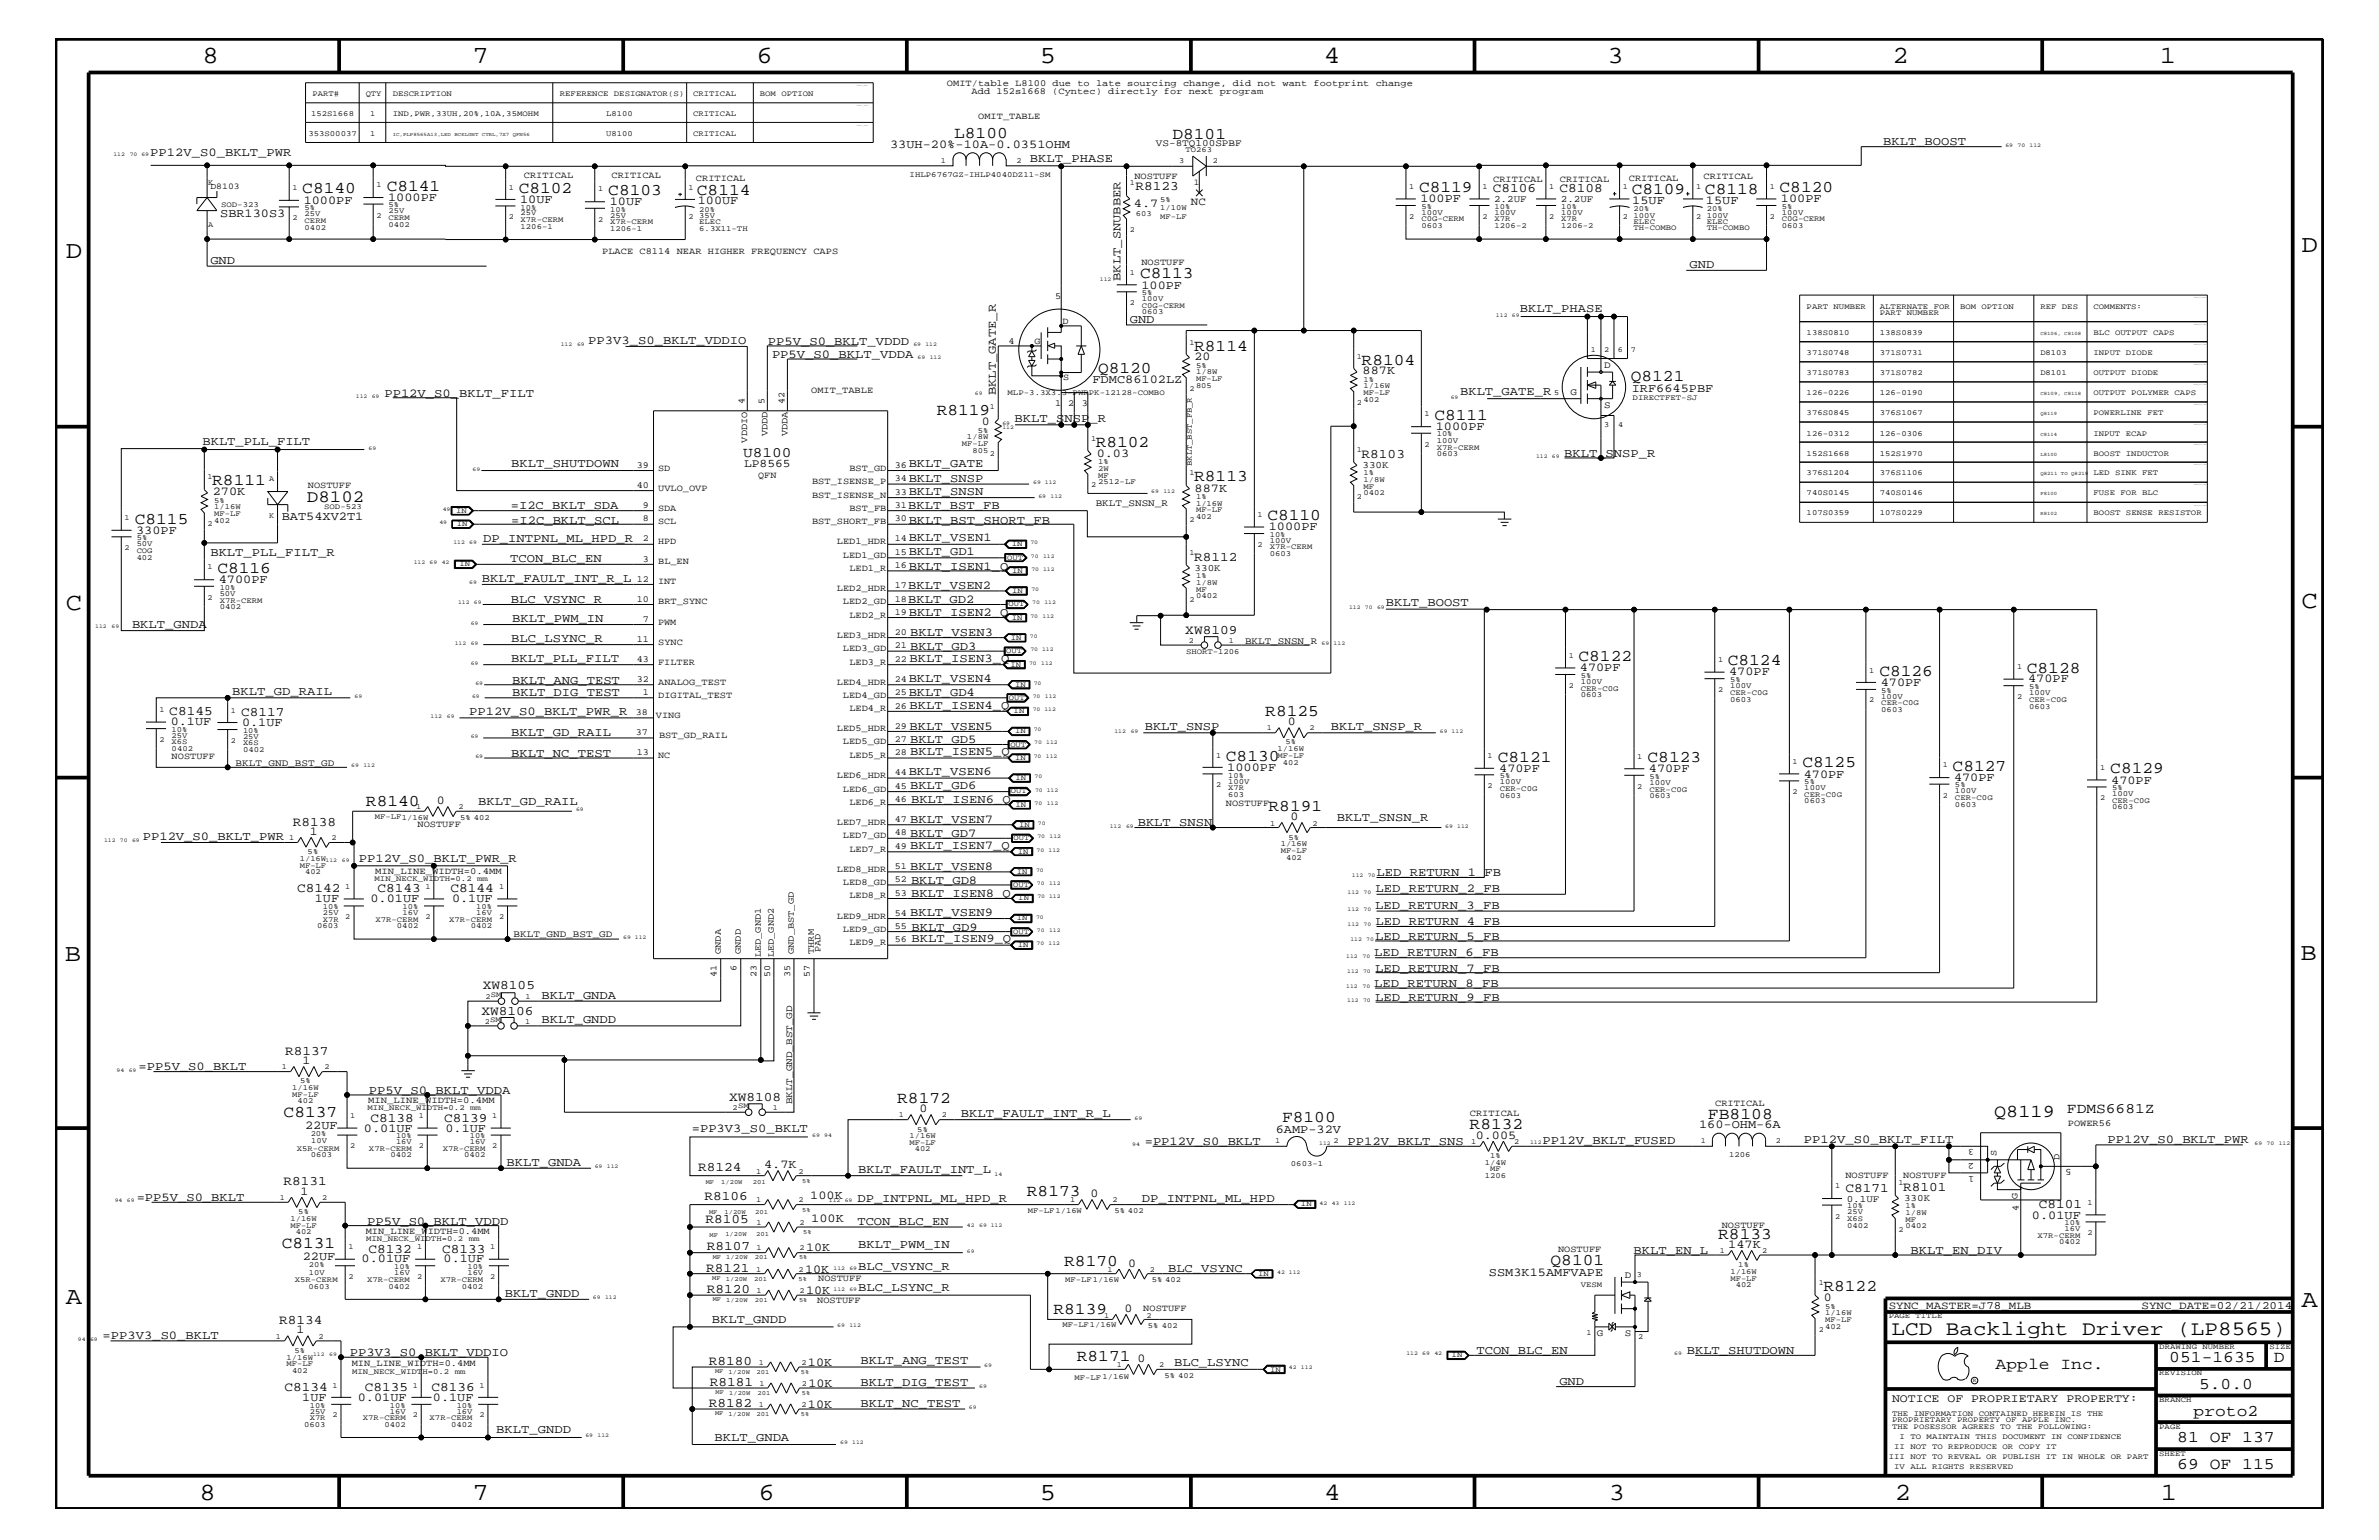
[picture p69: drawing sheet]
<svg xmlns="http://www.w3.org/2000/svg" width="432mm" height="279mm" viewBox="0 0 432 279" stroke-linecap="round" stroke-linejoin="round" font-family="sans-serif">
<defs><g id="words">
<g font-size="4.5">
<text x="36.7" y="11.5">8</text>
<text x="85.8" y="11.5">7</text>
<text x="137.3" y="11.5">6</text>
<text x="188.7" y="11.5">5</text>
<text x="240.3" y="11.5">4</text>
<text x="291.8" y="11.5">3</text>
<text x="343.5" y="11.5">2</text>
<text x="392" y="11.5">1</text>
<text x="11.9" y="46.8">D</text>
<text x="417.7" y="45.7">D</text>
<text x="11.9" y="110.6">C</text>
<text x="417.7" y="110.3">C</text>
<text x="11.8" y="174.3">B</text>
<text x="417.6" y="174.2">B</text>
<text x="11.9" y="236.7">A</text>
<text x="417.7" y="237.1">A</text>
<text x="36.2" y="272.1">8</text>
<text x="85.8" y="272.1">7</text>
<text x="137.7" y="272.1">6</text>
<text x="188.7" y="272.1">5</text>
<text x="240.4" y="272.1">4</text>
<text x="292" y="272.1">3</text>
<text x="343.9" y="272.1">2</text>
<text x="392.2" y="272.1">1</text>
</g>
<text font-size="3.7" x="343.3" y="242.3">LCD Backlight Driver (LP8565)</text>
<text font-size="3.3" x="361.9" y="202.7">Q8119</text>
<text font-size="3.1" x="55.7" y="91.1">D8102</text>
<g font-size="3">
<text x="173.2" y="25.1">L8100</text>
<text x="212.8" y="25.2">D8101</text>
<text x="54.9" y="35.1">C8140</text>
<text x="70.2" y="34.7">C8141</text>
<text x="94.1" y="35">C8102</text>
<text x="110.4" y="35.3">C8103</text>
<text x="126.5" y="35.3">C8114</text>
<text x="257.6" y="34.8">C8119</text>
<text x="296.2" y="35.2">C8109</text>
<text x="309.5" y="35.2">C8118</text>
<text x="323" y="34.8">C8120</text>
<text x="206.9" y="50.5">C8113</text>
<text x="216.7" y="63.6">R8114</text>
<text x="199.3" y="67.6">Q8120</text>
<text x="247.1" y="66.2">R8104</text>
<text x="296" y="69.2">Q8121</text>
<text x="170" y="75.4">R8119</text>
<text x="260.3" y="76.2">C8111</text>
<text x="198.9" y="81.1">R8102</text>
<text x="38.5" y="88.1">R8111</text>
<text x="216.7" y="87.3">R8113</text>
<text x="24.5" y="95">C8115</text>
<text x="230" y="94.3">C8110</text>
<text x="39.5" y="104">C8116</text>
<text x="286.5" y="120">C8122</text>
<text x="313.6" y="120.7">C8124</text>
<text x="341.1" y="122.6">C8126</text>
<text x="367.9" y="122">C8128</text>
<text x="229.7" y="129.9">R8125</text>
<text x="222.5" y="138">C8130</text>
<text x="271.9" y="138.2">C8121</text>
<text x="299" y="138.3">C8123</text>
<text x="327.2" y="139.2">C8125</text>
<text x="354.4" y="139.8">C8127</text>
<text x="383" y="140.3">C8129</text>
<text x="66.4" y="146.2">R8140</text>
<text x="230.3" y="147.1">R8191</text>
<text x="51.5" y="202.6">C8137</text>
<text x="162.9" y="200.1">R8172</text>
<text x="232.7" y="203.6">F8100</text>
<text x="310" y="203">FB8108</text>
<text x="266.7" y="204.9">R8132</text>
<text x="186.4" y="217">R8173</text>
<text x="51.1" y="226.3">C8131</text>
<text x="311.9" y="224.7">R8133</text>
<text x="193.2" y="229.6">R8170</text>
<text x="281.4" y="229.6">Q8101</text>
<text x="191.2" y="238.4">R8139</text>
<text x="331" y="234.3">R8122</text>
<text x="195.5" y="246.9">R8171</text>
<text x="362.2" y="248.4">Apple Inc.</text>
<text x="393.7" y="247.1">051-1635</text>
<text x="399.2" y="252">5.0.0</text>
<text x="412.7" y="247.1">D</text>
<text x="398.1" y="256.8">proto2</text>
<text x="395.2" y="261.6">81 OF 137</text>
<text x="395.2" y="266.6">69 OF 115</text>
</g>
<g font-size="2.6">
<text x="134.9" y="83">U8100</text>
<text x="375.2" y="201.9">FDMS6681Z</text>
</g>
<g font-size="2.4">
<text x="206.1" y="34.5">R8123</text>
<text x="270.9" y="34.8">C8106</text>
<text x="283" y="34.8">C8108</text>
<text x="247.1" y="83.1">R8103</text>
<text x="216.7" y="101.8">R8112</text>
<text x="215.1" y="115">XW8109</text>
<text x="30.7" y="129.7">C8145</text>
<text x="43.8" y="129.9">C8117</text>
<text x="53.1" y="149.8">R8138</text>
<text x="53.9" y="161.9">C8142</text>
<text x="68.5" y="161.9">C8143</text>
<text x="81.8" y="161.9">C8144</text>
<text x="87.6" y="179.4">XW8105</text>
<text x="87.4" y="184.1">XW8106</text>
<text x="51.8" y="191.4">R8137</text>
<text x="67.2" y="203.5">C8138</text>
<text x="80.6" y="203.5">C8139</text>
<text x="132.3" y="199.8">XW8108</text>
<text x="51.4" y="215.1">R8131</text>
<text x="126.7" y="212.5">R8124</text>
<text x="127.9" y="217.8">R8106</text>
<text x="128.1" y="221.9">R8105</text>
<text x="334.9" y="216.2">C8171</text>
<text x="345.4" y="216.1">R8101</text>
<text x="370.1" y="219.2">C8101</text>
<text x="66.9" y="227.3">C8132</text>
<text x="80.3" y="227.3">C8133</text>
<text x="128.3" y="226.9">R8107</text>
<text x="128.1" y="230.7">R8121</text>
<text x="128.3" y="234.6">R8120</text>
<text x="50.7" y="240.2">R8134</text>
<text x="128.7" y="247.6">R8180</text>
<text x="128.8" y="251.5">R8181</text>
<text x="51.6" y="252.3">C8134</text>
<text x="66.2" y="252.3">C8135</text>
<text x="78.3" y="252.3">C8136</text>
<text x="128.7" y="255.2">R8182</text>
</g>
<g font-size="2.2">
<text x="27.3" y="28.2">PP12V_S0_BKLT_PWR</text>
<text x="161.5" y="26.8">33UH-20%-10A-0.0351OHM</text>
<text x="186.9" y="29.3">BKLT_PHASE</text>
<text x="341.8" y="26.4">BKLT_BOOST</text>
<text x="40" y="39.3">SBR130S3</text>
<text x="55.1" y="36.9">1000PF</text>
<text x="70.4" y="36.4">1000PF</text>
<text x="94.4" y="36.8">10UF</text>
<text x="110.7" y="37.2">10UF</text>
<text x="126.7" y="37">100UF</text>
<text x="205.8" y="37.5">4.7</text>
<text x="257.8" y="36.7">100PF</text>
<text x="296.2" y="36.9">15UF</text>
<text x="309.6" y="36.9">15UF</text>
<text x="323.3" y="36.7">100PF</text>
<text x="38.2" y="47.9">GND</text>
<text x="203.4" y="51" transform="rotate(-90 203.4 51)">BKLT_SNUBBER</text>
<text x="207.2" y="52.4">100PF</text>
<text x="306.7" y="48.7">GND</text>
<text x="205.1" y="58.6">GND</text>
<text x="275.8" y="56.6">BKLT_PHASE</text>
<text x="106.8" y="62.3">PP3V3_S0_BKLT_VDDIO</text>
<text x="139.4" y="62.5">PP5V_S0_BKLT_VDDD</text>
<text x="140.1" y="64.9">PP5V_S0_BKLT_VDDA</text>
<text x="216.8" y="65.4">20</text>
<text x="69.8" y="72">PP12V_S0_BKLT_FILT</text>
<text x="180.8" y="71.7" transform="rotate(-90 180.8 71.7)">BKLT_GATE_R</text>
<text x="198.3" y="69.5">FDMC86102LZ</text>
<text x="247.3" y="67.9">887K</text>
<text x="265" y="71.7">BKLT_GATE_R</text>
<text x="296.2" y="71.1">IRF6645PBF</text>
<text x="178.2" y="77.2">0</text>
<text x="184.1" y="76.7">BKLT_SNSP_R</text>
<text x="36.7" y="80.8">BKLT_PLL_FILT</text>
<text x="199.1" y="82.8">0.03</text>
<text x="260.6" y="78">1000PF</text>
<text x="283.9" y="82.8">BKLT_SNSP_R</text>
<text x="38.6" y="89.9">270K</text>
<text x="92.8" y="84.7">BKLT_SHUTDOWN</text>
<text x="164.9" y="89.9">BKLT_SNSN</text>
<text x="164.9" y="87.5">BKLT_SNSP</text>
<text x="164.9" y="84.8">BKLT_GATE</text>
<text x="216.8" y="89.2">887K</text>
<text x="51.1" y="94.4">BAT54XV2T1</text>
<text x="92.7" y="92.4">=I2C_BKLT_SDA</text>
<text x="92.8" y="95">=I2C_BKLT_SCL</text>
<text x="164.8" y="92.4">BKLT_BST_FB</text>
<text x="164.9" y="95">BKLT_BST_SHORT_FB</text>
<text x="24.7" y="96.8">330PF</text>
<text x="38.2" y="101">BKLT_PLL_FILT_R</text>
<text x="87.7" y="98.4">DP_INTPNL_ML_HPD_R</text>
<text x="164.9" y="100.8">BKLT_GD1</text>
<text x="164.9" y="98.2">BKLT_VSEN1</text>
<text x="230.3" y="96.2">1000PF</text>
<text x="39.7" y="105.8">4700PF</text>
<text x="87.5" y="105.5">BKLT_FAULT_INT_R_L</text>
<text x="92.6" y="102.1">TCON_BLC_EN</text>
<text x="164.8" y="106.9">BKLT_VSEN2</text>
<text x="164.9" y="103.5">BKLT_ISEN1_Q</text>
<text x="24" y="113.9">BKLT_GNDA</text>
<text x="92.7" y="109.3">BLC_VSYNC_R</text>
<text x="93" y="112.8">BKLT_PWM_IN</text>
<text x="164.8" y="109.4">BKLT_GD2</text>
<text x="164.9" y="111.7">BKLT_ISEN2_Q</text>
<text x="251.5" y="109.9">BKLT_BOOST</text>
<text x="92.8" y="116.5">BLC_LSYNC_R</text>
<text x="165.2" y="117.9">BKLT_GD3</text>
<text x="165.2" y="115.3">BKLT_VSEN3</text>
<text x="92.8" y="120.2">BKLT_PLL_FILT</text>
<text x="93" y="124.1">BKLT_ANG_TEST</text>
<text x="164.9" y="123.7">BKLT_VSEN4</text>
<text x="165.1" y="120.2">BKLT_ISEN3_Q</text>
<text x="286.8" y="121.8">470PF</text>
<text x="313.9" y="122.5">470PF</text>
<text x="341.4" y="124.4">470PF</text>
<text x="368.1" y="123.8">470PF</text>
<text x="31" y="131.6">0.1UF</text>
<text x="42.2" y="126.2">BKLT_GD_RAIL</text>
<text x="43.9" y="131.7">0.1UF</text>
<text x="85.2" y="129.7">PP12V_S0_BKLT_PWR_R</text>
<text x="93" y="126.4">BKLT_DIG_TEST</text>
<text x="164.9" y="126.3">BKLT_GD4</text>
<text x="165.1" y="128.6">BKLT_ISEN4_Q</text>
<text x="233.7" y="131.6">0</text>
<text x="92.8" y="137.3">BKLT_NC_TEST</text>
<text x="92.8" y="133.5">BKLT_GD_RAIL</text>
<text x="165.1" y="132.4">BKLT_VSEN5</text>
<text x="165.2" y="137">BKLT_ISEN5_Q</text>
<text x="165.2" y="134.7">BKLT_GD5</text>
<text x="207.8" y="132.5">BKLT_SNSP</text>
<text x="241.6" y="132.4">BKLT_SNSP_R</text>
<text x="164.9" y="140.7">BKLT_VSEN6</text>
<text x="165.2" y="143.2">BKLT_GD6</text>
<text x="222.8" y="139.8">1000PF</text>
<text x="272.1" y="140">470PF</text>
<text x="299.3" y="140.1">470PF</text>
<text x="327.4" y="141.1">470PF</text>
<text x="354.7" y="141.7">470PF</text>
<text x="383.2" y="142.2">470PF</text>
<text x="79.3" y="145.9">0</text>
<text x="86.8" y="146">BKLT_GD_RAIL</text>
<text x="165.2" y="149.3">BKLT_VSEN7</text>
<text x="165.4" y="145.7">BKLT_ISEN6_Q</text>
<text x="206.5" y="149.8">BKLT_SNSN</text>
<text x="234.2" y="148.8">0</text>
<text x="242.7" y="149">BKLT_SNSN_R</text>
<text x="25.9" y="152.3">PP12V_S0_BKLT_PWR</text>
<text x="56.3" y="151.5">1</text>
<text x="165.2" y="154.1">BKLT_ISEN7_Q</text>
<text x="165.2" y="151.8">BKLT_GD7</text>
<text x="65.1" y="156.3">PP12V_S0_BKLT_PWR_R</text>
<text x="165.2" y="157.9">BKLT_VSEN8</text>
<text x="165.4" y="160.3">BKLT_GD8</text>
<text x="249.7" y="161.9">LED_RETURN_2_FB</text>
<text x="249.9" y="158.9">LED_RETURN_1_FB</text>
<text x="57.1" y="163.7">1UF</text>
<text x="67.2" y="163.7">0.01UF</text>
<text x="82" y="163.7">0.1UF</text>
<text x="165.2" y="166.2">BKLT_VSEN9</text>
<text x="165.4" y="162.8">BKLT_ISEN8_Q</text>
<text x="249.6" y="165">LED_RETURN_3_FB</text>
<text x="249.7" y="167.8">LED_RETURN_4_FB</text>
<text x="165.4" y="171">BKLT_ISEN9_Q</text>
<text x="165.4" y="168.9">BKLT_GD9</text>
<text x="249.4" y="173.5">LED_RETURN_6_FB</text>
<text x="249.6" y="170.5">LED_RETURN_5_FB</text>
<text x="249.4" y="179">LED_RETURN_8_FB</text>
<text x="249.6" y="176.3">LED_RETURN_7_FB</text>
<text x="98.3" y="185.6">BKLT_GNDD</text>
<text x="98.3" y="181.3">BKLT_GNDA</text>
<text x="249.6" y="181.6">LED_RETURN_9_FB</text>
<text x="25.1" y="194.2">=PP5V_S0_BKLT</text>
<text x="54.9" y="193.1">1</text>
<text x="67" y="198.4">PP5V_S0_BKLT_VDDA</text>
<text x="166.9" y="201.8">0</text>
<text x="174.4" y="202.7">BKLT_FAULT_INT_R_L</text>
<text x="55.4" y="204.8">22UF</text>
<text x="66" y="205.3">0.01UF</text>
<text x="80.9" y="205.3">0.1UF</text>
<text x="125.6" y="205.4">=PP3V3_S0_BKLT</text>
<text x="207.8" y="207.7">=PP12V_S0_BKLT</text>
<text x="231.6" y="205.6">6AMP-32V</text>
<text x="244.6" y="207.7">PP12V_BKLT_SNS</text>
<text x="267.8" y="206.6">0.005</text>
<text x="280" y="207.6">PP12V_BKLT_FUSED</text>
<text x="308.4" y="204.7">160-OHM-6A</text>
<text x="327.4" y="207.5">PP12V_S0_BKLT_FILT</text>
<text x="382.5" y="207.5">PP12V_S0_BKLT_PWR</text>
<text x="91.9" y="211.5">BKLT_GNDA</text>
<text x="138.7" y="211.9">4.7K</text>
<text x="155.8" y="212.8">BKLT_FAULT_INT_L</text>
<text x="24.8" y="217.9">=PP5V_S0_BKLT</text>
<text x="54.6" y="216.9">1</text>
<text x="147.1" y="217.5">100K</text>
<text x="147.2" y="221.7">100K</text>
<text x="155.6" y="218.1">DP_INTPNL_ML_HPD_R</text>
<text x="197.9" y="217.2">0</text>
<text x="207.3" y="218.1">DP_INTPNL_ML_HPD</text>
<text x="368.8" y="221.1">0.01UF</text>
<text x="66.6" y="222.2">PP5V_S0_BKLT_VDDD</text>
<text x="146.3" y="227">10K</text>
<text x="155.6" y="222.3">TCON_BLC_EN</text>
<text x="155.8" y="226.5">BKLT_PWM_IN</text>
<text x="296.5" y="227.5">BKLT_EN_L</text>
<text x="313.7" y="226.4">147K</text>
<text x="346.8" y="227.5">BKLT_EN_DIV</text>
<text x="54.9" y="228.5">22UF</text>
<text x="65.6" y="229.1">0.01UF</text>
<text x="80.5" y="229.1">0.1UF</text>
<text x="146.1" y="230.9">10K</text>
<text x="155.8" y="230.4">BLC_VSYNC_R</text>
<text x="204.8" y="229.8">0</text>
<text x="212" y="230.7">BLC_VSYNC</text>
<text x="270.3" y="231.5">SSM3K15AMFVAPE</text>
<text x="91.6" y="235.2">BKLT_GNDD</text>
<text x="146.3" y="234.7">10K</text>
<text x="155.8" y="234.3">BLC_LSYNC_R</text>
<text x="204.1" y="238">0</text>
<text x="331" y="236.1">0</text>
<text x="18.6" y="243">=PP3V3_S0_BKLT</text>
<text x="53.8" y="241.9">1</text>
<text x="129.2" y="240.1">BKLT_GNDD</text>
<text x="268" y="245.6">TCON_BLC_EN</text>
<text x="306.2" y="245.6">BKLT_SHUTDOWN</text>
<text x="63.5" y="246.1">PP3V3_S0_BKLT_VDDIO</text>
<text x="146.6" y="247.8">10K</text>
<text x="146.7" y="251.6">10K</text>
<text x="156.2" y="247.5">BKLT_ANG_TEST</text>
<text x="156.2" y="251.4">BKLT_DIG_TEST</text>
<text x="206.5" y="247.1">0</text>
<text x="213.1" y="247.8">BLC_LSYNC</text>
<text x="283" y="251.2">GND</text>
<text x="54.9" y="254.2">1UF</text>
<text x="64.9" y="254.2">0.01UF</text>
<text x="78.6" y="254.2">0.1UF</text>
<text x="146.6" y="255.4">10K</text>
<text x="156.2" y="255.2">BKLT_NC_TEST</text>
<text x="90.1" y="260">BKLT_GNDD</text>
<text x="129.7" y="261.4">BKLT_GNDA</text>
</g>
<g font-size="2.1">
<text x="135" y="84.8">LP8565</text>
<text x="343.4" y="254.4">NOTICE OF PROPRIETARY PROPERTY:</text>
</g>
<g font-size="2">
<text x="216.2" y="37.2">NC</text>
<text x="342.8" y="237.4">SYNC_MASTER=J78_MLB</text>
<text x="388.7" y="237.4">SYNC_DATE=02/21/2014</text>
</g>
<g font-size="1.8">
<text x="209.8" y="26.4">VS-8TQ100SPBF</text>
<text x="271.2" y="36.7">2.2UF</text>
<text x="283.3" y="36.7">2.2UF</text>
<text x="285.1" y="71.7">G</text>
<text x="291.2" y="66.8">D</text>
<text x="291.2" y="74.1">S</text>
<text x="247.3" y="84.9">330K</text>
<text x="198.9" y="91.8">BKLT_SNSN_R</text>
<text x="216.8" y="103.6">330K</text>
<text x="226" y="116.8">BKLT_SNSN_R</text>
<text x="42.8" y="139">BKLT_GND_BST_GD</text>
<text x="93.2" y="170">BKLT_GND_BST_GD</text>
<text x="143.8" y="200.3" transform="rotate(-90 143.8 200.3)">BKLT_GND_BST_GD</text>
<text x="335.2" y="218">0.1UF</text>
<text x="345.6" y="217.9">330K</text>
<text x="294.9" y="231.8">D</text>
<text x="289.8" y="242.4">G</text>
<text x="294.9" y="242.4">S</text>
</g>
<g font-size="1.7">
<text x="171.9" y="15.6">OMIT/table L8100 due to late sourcing change, did not want footprint change</text>
<text x="176.4" y="17.1">Add 152s1668 (Cyntec) directly for next program</text>
<text x="177.5" y="21.5">OMIT_TABLE</text>
<text x="95.1" y="32.3">CRITICAL</text>
<text x="111" y="32.4">CRITICAL</text>
<text x="126.3" y="32.8">CRITICAL</text>
<text x="205.9" y="32.5">NOSTUFF</text>
<text x="271" y="33">CRITICAL</text>
<text x="283.1" y="33">CRITICAL</text>
<text x="295.7" y="32.9">CRITICAL</text>
<text x="309.2" y="32.5">CRITICAL</text>
<text x="109.3" y="46">PLACE C8114 NEAR HIGHER FREQUENCY CAPS</text>
<text x="207.2" y="48">NOSTUFF</text>
<text x="191.5" y="54.2">5</text>
<text x="192.9" y="58.7">D</text>
<text x="183" y="62.3">4</text>
<text x="187.8" y="62.3">G</text>
<text x="147.2" y="71.3">OMIT_TABLE</text>
<text x="193" y="68.9">S</text>
<text x="135.1" y="73.3" transform="rotate(-90 135.1 73.3)">4</text>
<text x="138.8" y="73.3" transform="rotate(-90 138.8 73.3)">5</text>
<text x="142.4" y="73.3" transform="rotate(-90 142.4 73.3)">42</text>
<text x="191.5" y="73.7">1</text>
<text x="193.9" y="73.7">2</text>
<text x="196.3" y="73.7">3</text>
<text x="135.6" y="80.3" transform="rotate(-90 135.6 80.3)">VDDIO</text>
<text x="139.3" y="79.2" transform="rotate(-90 139.3 79.2)">VDDD</text>
<text x="142.9" y="79.2" transform="rotate(-90 142.9 79.2)">VDDA</text>
<text x="55.9" y="88.6">NOSTUFF</text>
<text x="115.6" y="84.9">39</text>
<text x="115.6" y="88.6">40</text>
<text x="119.5" y="85.4">SD</text>
<text x="119.5" y="89">UVLO_OVP</text>
<text x="137.6" y="86.6">QFN</text>
<text x="147.4" y="87.8">BST_ISENSE_P</text>
<text x="154.2" y="85.4">BST_GD</text>
<text x="162.4" y="84.9">36</text>
<text x="162.4" y="87.3">34</text>
<text x="162.4" y="89.8">33</text>
<text x="116.7" y="94.6">8</text>
<text x="116.7" y="92.2">9</text>
<text x="119.5" y="95.1">SCL</text>
<text x="119.5" y="92.7">SDA</text>
<text x="147.4" y="90.3">BST_ISENSE_N</text>
<text x="147.4" y="95.1">BST_SHORT_FB</text>
<text x="154.2" y="92.7">BST_FB</text>
<text x="162.4" y="92.2">31</text>
<text x="162.4" y="94.6">30</text>
<text x="116.7" y="101.9">3</text>
<text x="116.7" y="98.2">2</text>
<text x="119.5" y="98.7">HPD</text>
<text x="151.9" y="98.7">LED1_HDR</text>
<text x="153" y="101.2">LED1_GD</text>
<text x="162.4" y="98.2">14</text>
<text x="162.4" y="100.7">15</text>
<text x="115.6" y="105.5">12</text>
<text x="119.5" y="106">INT</text>
<text x="119.5" y="102.4">BL_EN</text>
<text x="151.9" y="107.2">LED2_HDR</text>
<text x="154.2" y="103.6">LED1_R</text>
<text x="162.4" y="103.1">16</text>
<text x="162.4" y="106.7">17</text>
<text x="115.6" y="109.2">10</text>
<text x="116.7" y="112.8">7</text>
<text x="119.5" y="113.3">PWM</text>
<text x="119.5" y="109.7">BRT_SYNC</text>
<text x="153" y="109.7">LED2_GD</text>
<text x="154.2" y="112">LED2_R</text>
<text x="162.4" y="109.2">18</text>
<text x="162.4" y="111.6">19</text>
<text x="115.6" y="116.4">11</text>
<text x="119.5" y="117">SYNC</text>
<text x="151.9" y="115.7">LED3_HDR</text>
<text x="153" y="118.1">LED3_GD</text>
<text x="162.4" y="117.6">21</text>
<text x="162.4" y="115.3">20</text>
<text x="115.6" y="123.7">32</text>
<text x="115.6" y="120.1">43</text>
<text x="119.5" y="124.2">ANALOG_TEST</text>
<text x="119.5" y="120.6">FILTER</text>
<text x="151.9" y="124.2">LED4_HDR</text>
<text x="154.2" y="120.6">LED3_R</text>
<text x="162.4" y="120.1">22</text>
<text x="162.4" y="123.7">24</text>
<text x="115.4" y="129.7">38</text>
<text x="116.7" y="126.2">1</text>
<text x="119" y="130.2">VING</text>
<text x="119.5" y="126.6">DIGITAL_TEST</text>
<text x="153" y="126.6">LED4_GD</text>
<text x="154.2" y="129.1">LED4_R</text>
<text x="162.4" y="126.2">25</text>
<text x="162.4" y="128.6">26</text>
<text x="31.2" y="137.7">NOSTUFF</text>
<text x="115.4" y="133.4">37</text>
<text x="115.6" y="137">13</text>
<text x="119.5" y="137.5">NC</text>
<text x="119.6" y="133.9">BST_GD_RAIL</text>
<text x="151.9" y="132.7">LED5_HDR</text>
<text x="153" y="135.1">LED5_GD</text>
<text x="154.2" y="137.5">LED5_R</text>
<text x="162.4" y="132.2">29</text>
<text x="162.4" y="137">28</text>
<text x="162.4" y="134.6">27</text>
<text x="151.9" y="141.2">LED6_HDR</text>
<text x="153" y="143.6">LED6_GD</text>
<text x="162.4" y="143.1">45</text>
<text x="162.4" y="140.7">44</text>
<text x="151.9" y="149.6">LED7_HDR</text>
<text x="154.2" y="146">LED6_R</text>
<text x="162.4" y="149.2">47</text>
<text x="162.4" y="145.6">46</text>
<text x="222.5" y="146.2">NOSTUFF</text>
<text x="75.8" y="150.1">NOSTUFF</text>
<text x="153" y="152.1">LED7_GD</text>
<text x="154.2" y="154.5">LED7_R</text>
<text x="162.4" y="154">49</text>
<text x="162.4" y="151.6">48</text>
<text x="68.1" y="158.5">MIN_LINE_WIDTH=0.4MM</text>
<text x="151.9" y="158.2">LED8_HDR</text>
<text x="153" y="160.6">LED8_GD</text>
<text x="162.4" y="160">52</text>
<text x="162.4" y="157.7">51</text>
<text x="151.9" y="166.7">LED9_HDR</text>
<text x="154.2" y="163">LED8_R</text>
<text x="162.4" y="162.5">53</text>
<text x="162.4" y="166.1">54</text>
<text x="130.8" y="173.1" transform="rotate(-90 130.8 173.1)">GNDA</text>
<text x="134.5" y="173.1" transform="rotate(-90 134.5 173.1)">GNDD</text>
<text x="138.1" y="173.7" transform="rotate(-90 138.1 173.7)">LED_GND1</text>
<text x="140.5" y="173.7" transform="rotate(-90 140.5 173.7)">LED_GND2</text>
<text x="144.1" y="173.1" transform="rotate(-90 144.1 173.1)">GND_BST_GD</text>
<text x="147.7" y="173.1" transform="rotate(-90 147.7 173.1)">THRM</text>
<text x="148.9" y="172.7" transform="rotate(-90 148.9 172.7)">PAD</text>
<text x="153" y="169">LED9_GD</text>
<text x="154.2" y="171.5">LED9_R</text>
<text x="162.4" y="168.6">55</text>
<text x="162.4" y="171">56</text>
<text x="130" y="177.3" transform="rotate(-90 130 177.3)">41</text>
<text x="133.7" y="176.2" transform="rotate(-90 133.7 176.2)">6</text>
<text x="137.3" y="177.3" transform="rotate(-90 137.3 177.3)">23</text>
<text x="139.8" y="177.3" transform="rotate(-90 139.8 177.3)">50</text>
<text x="143.4" y="177.3" transform="rotate(-90 143.4 177.3)">35</text>
<text x="147" y="177.3" transform="rotate(-90 147 177.3)">57</text>
<text x="66.8" y="200.1">MIN_LINE_WIDTH=0.4MM</text>
<text x="266.8" y="202.6">CRITICAL</text>
<text x="311.3" y="200.6">CRITICAL</text>
<text x="358.3" y="208.5" transform="rotate(-180 358.3 208.5)">3</text>
<text x="362.4" y="209.7" transform="rotate(-90 362.4 209.7)">S</text>
<text x="375.3" y="204.3">POWER56</text>
<text x="334.9" y="213.8">NOSTUFF</text>
<text x="345.4" y="213.6">NOSTUFF</text>
<text x="358.3" y="210.9" transform="rotate(-180 358.3 210.9)">2</text>
<text x="358.3" y="213.3" transform="rotate(-180 358.3 213.3)">1</text>
<text x="373.8" y="210.4" transform="rotate(-90 373.8 210.4)">D</text>
<text x="376" y="212" transform="rotate(-180 376 212)">5</text>
<text x="366.2" y="217.5" transform="rotate(-90 366.2 217.5)">G</text>
<text x="366.4" y="219.7" transform="rotate(-90 366.4 219.7)">4</text>
<text x="66.4" y="223.9">MIN_LINE_WIDTH=0.4MM</text>
<text x="282.8" y="227.1">NOSTUFF</text>
<text x="312.5" y="222.9">NOSTUFF</text>
<text x="148.5" y="232.4">NOSTUFF</text>
<text x="148.3" y="236.4">NOSTUFF</text>
<text x="207.5" y="237.8">NOSTUFF</text>
<text x="63.8" y="247.8">MIN_LINE_WIDTH=0.4MM</text>
</g>
<g font-size="1.6">
<text x="38.2" y="34.2">D8103</text>
<text x="216.7" y="33.6">1</text>
</g>
<g font-size="1.4">
<text x="56.7" y="17.4">PART#</text>
<text x="66.4" y="17.4">QTY</text>
<text x="71.3" y="17.4">DESCRIPTION</text>
<text x="101.6" y="17.4">REFERENCE DESIGNATOR(S)</text>
<text x="125.8" y="17.4">CRITICAL</text>
<text x="137.9" y="17.4">BOM OPTION</text>
<text x="56.5" y="21">152S1668</text>
<text x="67.2" y="21">1</text>
<text x="71.3" y="21">IND,PWR,33UH,20%,10A,35MOHM</text>
<text x="110" y="21">L8100</text>
<text x="125.8" y="21">CRITICAL</text>
<text x="56" y="24.7">353S00037</text>
<text x="67.2" y="24.7">1</text>
<text x="110" y="24.7">U8100</text>
<text x="125.8" y="24.7">CRITICAL</text>
<text x="170.8" y="29.5">1</text>
<text x="184.5" y="29.5">2</text>
<text x="214" y="29.5">3</text>
<text x="215.2" y="27.5">TO263</text>
<text x="220.1" y="29.5">2</text>
<text x="37.8" y="33.6">K</text>
<text x="53.1" y="34.5">1</text>
<text x="68.3" y="34">1</text>
<text x="92.4" y="34.4">1</text>
<text x="108.5" y="34.7">1</text>
<text x="125" y="34.4">1</text>
<text x="165.1" y="32">IHLP6767GZ-IHLP4040DZ11-SM</text>
<text x="205.1" y="33.6">1</text>
<text x="255.8" y="34.2">1</text>
<text x="269.1" y="34.2">1</text>
<text x="281.2" y="34.2">1</text>
<text x="294.6" y="34.2">1</text>
<text x="307.8" y="34.2">1</text>
<text x="321.2" y="34.2">1</text>
<text x="37.8" y="41.3">A</text>
<text x="40.1" y="37.5">SOD-323</text>
<text x="53.1" y="40">2</text>
<text x="55.3" y="39.2">25V</text>
<text x="55.3" y="38.1">5%</text>
<text x="55.3" y="41.7">0402</text>
<text x="55.3" y="40.4">CERM</text>
<text x="68.3" y="39.5">2</text>
<text x="70.5" y="40">CERM</text>
<text x="70.5" y="41.2">0402</text>
<text x="70.5" y="38.7">25V</text>
<text x="70.5" y="37.6">5%</text>
<text x="92.4" y="39.8">2</text>
<text x="94.5" y="38">10%</text>
<text x="94.5" y="40.3">X7R-CERM</text>
<text x="94.5" y="39.1">25V</text>
<text x="94.5" y="41.5">1206-1</text>
<text x="108.5" y="40.2">2</text>
<text x="110.7" y="38.4">10%</text>
<text x="110.7" y="41.9">1206-1</text>
<text x="110.7" y="40.7">X7R-CERM</text>
<text x="110.7" y="39.5">25V</text>
<text x="125" y="39.8">2</text>
<text x="126.9" y="39.6">35V</text>
<text x="126.9" y="38.4">20%</text>
<text x="126.9" y="40.7">ELEC</text>
<text x="126.9" y="41.9">6.3X11-TH</text>
<text x="206.2" y="39.2">603</text>
<text x="210.6" y="36.7">5%</text>
<text x="210.6" y="38.1">1/10W</text>
<text x="210.6" y="39.8">MF-LF</text>
<text x="255.8" y="39.7">2</text>
<text x="258" y="37.9">5%</text>
<text x="258" y="39">100V</text>
<text x="258" y="41.4">0603</text>
<text x="258" y="40.2">C0G-CERM</text>
<text x="269.1" y="39.7">2</text>
<text x="271.3" y="40.2">X7R</text>
<text x="271.3" y="41.4">1206-2</text>
<text x="271.3" y="37.9">10%</text>
<text x="271.3" y="39">100V</text>
<text x="281.2" y="39.7">2</text>
<text x="283.4" y="37.9">10%</text>
<text x="283.4" y="40.2">X7R</text>
<text x="283.4" y="39">100V</text>
<text x="283.4" y="41.4">1206-2</text>
<text x="294.6" y="39.7">2</text>
<text x="296.5" y="41.8">TH-COMBO</text>
<text x="296.5" y="39.5">100V</text>
<text x="296.5" y="40.6">ELEC</text>
<text x="296.5" y="38.2">20%</text>
<text x="307.8" y="39.7">2</text>
<text x="309.8" y="41.8">TH-COMBO</text>
<text x="309.8" y="40.6">ELEC</text>
<text x="309.8" y="39.5">100V</text>
<text x="309.8" y="38.2">20%</text>
<text x="321.2" y="39.7">2</text>
<text x="323.4" y="41.4">0603</text>
<text x="323.4" y="39">100V</text>
<text x="323.4" y="37.9">5%</text>
<text x="323.4" y="40.2">C0G-CERM</text>
<text x="205.1" y="42.1">2</text>
<text x="205.1" y="49.9">1</text>
<text x="207.3" y="53.5">5%</text>
<text x="205.1" y="55.3">2</text>
<text x="207.3" y="57">0603</text>
<text x="207.3" y="55.8">C0G-CERM</text>
<text x="207.3" y="54.6">100V</text>
<text x="327.9" y="56">PART NUMBER</text>
<text x="341.2" y="57.2">PART NUMBER</text>
<text x="341.2" y="56">ALTERNATE FOR</text>
<text x="355.8" y="56">BOM OPTION</text>
<text x="370.3" y="56">REF DES</text>
<text x="380" y="56">COMMENTS:</text>
<text x="215.9" y="62.5">1</text>
<text x="246.3" y="65.1">1</text>
<text x="288.7" y="63.9">1</text>
<text x="291.2" y="63.9">2</text>
<text x="293.6" y="63.9">6</text>
<text x="296" y="63.9">7</text>
<text x="327.9" y="60.8">138S0810</text>
<text x="327.9" y="64.5">371S0748</text>
<text x="341.2" y="60.8">138S0839</text>
<text x="341.2" y="64.5">371S0731</text>
<text x="370.3" y="64.5">D8103</text>
<text x="380" y="60.8">BLC OUTPUT CAPS</text>
<text x="380" y="64.5">INPUT DIODE</text>
<text x="182.9" y="71.7">MLP-3.3X3.3-PWRPK-12128-COMBO</text>
<text x="215.9" y="71">2</text>
<text x="217.1" y="70.4">805</text>
<text x="217.1" y="69.2">MF-LF</text>
<text x="217.1" y="66.7">5%</text>
<text x="217.1" y="67.9">1/8W</text>
<text x="247.5" y="70.5">1/16W</text>
<text x="247.5" y="71.7">MF-LF</text>
<text x="247.5" y="69.3">1%</text>
<text x="282.1" y="71.7">5</text>
<text x="327.9" y="71.7">126-0226</text>
<text x="327.9" y="68.1">371S0783</text>
<text x="341.2" y="71.7">126-0190</text>
<text x="341.2" y="68.1">371S0782</text>
<text x="370.3" y="68.1">D8101</text>
<text x="380" y="71.7">OUTPUT POLYMER CAPS</text>
<text x="380" y="68.1">OUTPUT DIODE</text>
<text x="179.7" y="74.3">1</text>
<text x="246.3" y="73.5">2</text>
<text x="247.5" y="72.9">402</text>
<text x="258.6" y="75.6">1</text>
<text x="291.2" y="77.5">3</text>
<text x="293.7" y="77.5">4</text>
<text x="296.3" y="72.6">DIRECTFET-SJ</text>
<text x="327.9" y="75.4">376S0845</text>
<text x="341.2" y="75.4">376S1067</text>
<text x="380" y="75.4">POWERLINE FET</text>
<text x="174.6" y="80.9">MF-LF</text>
<text x="175.5" y="79.7">1/8W</text>
<text x="176.5" y="82.2">805</text>
<text x="177.5" y="78.5">5%</text>
<text x="179.7" y="82.7">2</text>
<text x="198" y="80">1</text>
<text x="246.3" y="82">1</text>
<text x="258.6" y="81.1">2</text>
<text x="260.8" y="79.2">10%</text>
<text x="260.8" y="81.6">X7R-CERM</text>
<text x="260.8" y="80.3">100V</text>
<text x="260.8" y="82.7">0603</text>
<text x="327.9" y="79">126-0312</text>
<text x="327.9" y="82.7">152S1668</text>
<text x="341.2" y="79">126-0306</text>
<text x="341.2" y="82.7">152S1970</text>
<text x="380" y="79">INPUT ECAP</text>
<text x="380" y="82.7">BOOST INDUCTOR</text>
<text x="37.7" y="87">1</text>
<text x="48.9" y="87.3">A</text>
<text x="198" y="88.4">2</text>
<text x="199.3" y="87.8">2512-LF</text>
<text x="199.3" y="84.2">1%</text>
<text x="199.3" y="86.6">MF</text>
<text x="199.3" y="85.4">2W</text>
<text x="215.9" y="86.2">1</text>
<text x="216.3" y="84.5" transform="rotate(-90 216.3 84.5)">BKLT_BST_FB_R</text>
<text x="247.5" y="88.7">MF</text>
<text x="247.5" y="87.5">1/8W</text>
<text x="247.5" y="86.2">1%</text>
<text x="247.5" y="89.9">0402</text>
<text x="327.9" y="86.2">376S1204</text>
<text x="327.9" y="89.9">740S0145</text>
<text x="341.2" y="86.2">376S1106</text>
<text x="341.2" y="89.9">740S0146</text>
<text x="380" y="86.2">LED SINK FET</text>
<text x="380" y="89.9">FUSE FOR BLC</text>
<text x="22.6" y="94.3">1</text>
<text x="37.7" y="95.4">2</text>
<text x="38.9" y="94.9">402</text>
<text x="38.9" y="91.2">5%</text>
<text x="38.9" y="92.4">1/16W</text>
<text x="38.9" y="93.7">MF-LF</text>
<text x="48.9" y="94">K</text>
<text x="58.8" y="92.4">SOD-523</text>
<text x="82.8" y="93.1">IN</text>
<text x="82.9" y="95.4">IN</text>
<text x="215.9" y="94.8">2</text>
<text x="217.1" y="94.2">402</text>
<text x="217.1" y="90.5">1%</text>
<text x="217.1" y="92.9">MF-LF</text>
<text x="217.1" y="91.7">1/16W</text>
<text x="228.3" y="93.8">1</text>
<text x="246.3" y="90.5">2</text>
<text x="327.9" y="93.5">107S0359</text>
<text x="341.2" y="93.5">107S0229</text>
<text x="380" y="93.5">BOOST SENSE RESISTOR</text>
<text x="22.6" y="99.9">2</text>
<text x="24.8" y="100.4">COG</text>
<text x="24.8" y="98">5%</text>
<text x="24.8" y="99.1">50V</text>
<text x="24.8" y="101.5">402</text>
<text x="182.8" y="101.5">OUT</text>
<text x="183.6" y="99.1">IN</text>
<text x="215.9" y="100.7">1</text>
<text x="228.3" y="99.3">2</text>
<text x="230.5" y="101">0603</text>
<text x="230.5" y="98.5">100V</text>
<text x="230.5" y="97.4">10%</text>
<text x="230.5" y="99.7">X7R-CERM</text>
<text x="37.7" y="103.3">1</text>
<text x="39.9" y="107">10%</text>
<text x="83.4" y="102.7">IN</text>
<text x="183.7" y="104">IN</text>
<text x="183.7" y="107.6">IN</text>
<text x="217.1" y="104.9">1%</text>
<text x="217.1" y="107.4">MF</text>
<text x="217.1" y="106.1">1/8W</text>
<text x="37.7" y="108.8">2</text>
<text x="39.9" y="110.5">0402</text>
<text x="39.9" y="109.3">X7R-CERM</text>
<text x="39.9" y="108.1">50V</text>
<text x="183" y="110">OUT</text>
<text x="183.6" y="112.5">IN</text>
<text x="215.9" y="109.2">2</text>
<text x="217.1" y="108.6">0402</text>
<text x="182.6" y="118.5">OUT</text>
<text x="183.5" y="116.1">IN</text>
<text x="215.3" y="118.7">SHORT-1206</text>
<text x="215.8" y="116.7">2</text>
<text x="223.1" y="116.7">1</text>
<text x="284.7" y="119.3">1</text>
<text x="183.4" y="120.9">IN</text>
<text x="184.2" y="124.6">IN</text>
<text x="284.7" y="124.8">2</text>
<text x="286.9" y="125.3">CER-C0G</text>
<text x="286.9" y="123">5%</text>
<text x="286.9" y="124.1">100V</text>
<text x="311.8" y="125.6">2</text>
<text x="311.8" y="120.1">1</text>
<text x="314" y="123.7">5%</text>
<text x="314" y="124.8">100V</text>
<text x="339.3" y="122">1</text>
<text x="341.5" y="125.7">5%</text>
<text x="366.1" y="121.4">1</text>
<text x="368.3" y="125.1">5%</text>
<text x="29" y="129.1">1</text>
<text x="41.9" y="129.3">1</text>
<text x="183.1" y="127">OUT</text>
<text x="184" y="129.4">IN</text>
<text x="286.9" y="126.5">0603</text>
<text x="314" y="127.3">0603</text>
<text x="314" y="126">CER-C0G</text>
<text x="339.3" y="127.5">2</text>
<text x="341.5" y="128">CER-C0G</text>
<text x="341.5" y="126.8">100V</text>
<text x="341.5" y="129.1">0603</text>
<text x="366.1" y="126.9">2</text>
<text x="368.3" y="128.6">0603</text>
<text x="368.3" y="126.2">100V</text>
<text x="368.3" y="127.4">CER-C0G</text>
<text x="29" y="134.6">2</text>
<text x="31.2" y="136.3">0402</text>
<text x="31.2" y="135.1">X6S</text>
<text x="31.2" y="132.8">10%</text>
<text x="31.2" y="133.9">25V</text>
<text x="41.9" y="134.7">2</text>
<text x="44.1" y="135.2">X6S</text>
<text x="44.1" y="136.4">0402</text>
<text x="44.1" y="133">10%</text>
<text x="44.1" y="134.1">25V</text>
<text x="183.4" y="135.5">OUT</text>
<text x="184.2" y="133">IN</text>
<text x="184.2" y="137.9">IN</text>
<text x="220.7" y="137.4">1</text>
<text x="230" y="132.5">1</text>
<text x="231.9" y="137.5">MF-LF</text>
<text x="231.9" y="136.3">1/16W</text>
<text x="233.3" y="135.1">5%</text>
<text x="237.7" y="132.5">2</text>
<text x="270" y="137.5">1</text>
<text x="297.2" y="137.7">1</text>
<text x="183.5" y="144">OUT</text>
<text x="184.3" y="141.5">IN</text>
<text x="220.7" y="142.9">2</text>
<text x="222.9" y="141.1">10%</text>
<text x="222.9" y="142.2">100V</text>
<text x="222.9" y="143.4">X7R</text>
<text x="232.8" y="138.7">402</text>
<text x="270" y="143">2</text>
<text x="272.2" y="142.3">100V</text>
<text x="272.2" y="141.2">5%</text>
<text x="272.2" y="143.5">CER-C0G</text>
<text x="297.2" y="143.1">2</text>
<text x="299.4" y="142.4">100V</text>
<text x="299.4" y="143.6">CER-C0G</text>
<text x="299.4" y="141.3">5%</text>
<text x="325.4" y="138.6">1</text>
<text x="327.5" y="142.3">5%</text>
<text x="327.5" y="143.4">100V</text>
<text x="352.6" y="139.2">1</text>
<text x="354.8" y="144">100V</text>
<text x="354.8" y="142.9">5%</text>
<text x="381.2" y="139.7">1</text>
<text x="383.4" y="143.4">5%</text>
<text x="68" y="148.5">MF-LF1/16W</text>
<text x="75.5" y="146.8">1</text>
<text x="83.2" y="146.8">2</text>
<text x="83.5" y="148.8">5% 402</text>
<text x="184.3" y="146.4">IN</text>
<text x="222.9" y="144.6">603</text>
<text x="230.5" y="149.8">1</text>
<text x="238.3" y="149.8">2</text>
<text x="272.2" y="144.7">0603</text>
<text x="299.4" y="144.8">0603</text>
<text x="325.4" y="144">2</text>
<text x="327.5" y="144.6">CER-C0G</text>
<text x="327.5" y="145.7">0603</text>
<text x="352.6" y="144.7">2</text>
<text x="354.8" y="145.1">CER-C0G</text>
<text x="354.8" y="146.4">0603</text>
<text x="381.2" y="145.1">2</text>
<text x="383.4" y="146.8">0603</text>
<text x="383.4" y="144.5">100V</text>
<text x="383.4" y="145.7">CER-C0G</text>
<text x="52.5" y="152.4">1</text>
<text x="55.8" y="155">5%</text>
<text x="60.2" y="152.4">2</text>
<text x="184" y="152.4">OUT</text>
<text x="184.7" y="154.9">IN</text>
<text x="185" y="150.1">IN</text>
<text x="232.5" y="154.7">MF-LF</text>
<text x="232.5" y="153.5">1/16W</text>
<text x="233.4" y="156">402</text>
<text x="233.9" y="152.3">5%</text>
<text x="54.4" y="156.2">1/16W</text>
<text x="54.4" y="157.4">MF-LF</text>
<text x="55.4" y="158.6">402</text>
<text x="62.7" y="161.3">1</text>
<text x="68" y="159.9">MIN_NECK_WIDTH=0.2 mm</text>
<text x="77.2" y="161.3">1</text>
<text x="90.6" y="161.3">1</text>
<text x="183.9" y="160.9">OUT</text>
<text x="184.6" y="158.5">IN</text>
<text x="58.6" y="167.2">X7R</text>
<text x="58.6" y="165">10%</text>
<text x="58.6" y="166.1">25V</text>
<text x="62.7" y="166.7">2</text>
<text x="68.2" y="167.2">X7R-CERM</text>
<text x="73.1" y="166.1">16V</text>
<text x="73.1" y="165">10%</text>
<text x="77.2" y="166.7">2</text>
<text x="81.5" y="167.2">X7R-CERM</text>
<text x="86.4" y="166.1">16V</text>
<text x="86.4" y="165">10%</text>
<text x="90.6" y="166.7">2</text>
<text x="184.6" y="167">IN</text>
<text x="184.8" y="163.4">IN</text>
<text x="57.6" y="168.4">0603</text>
<text x="72.1" y="168.4">0402</text>
<text x="85.4" y="168.4">0402</text>
<text x="183.9" y="169.4">OUT</text>
<text x="184.7" y="171.8">IN</text>
<text x="88" y="185.8">2</text>
<text x="88.1" y="181.3">2</text>
<text x="88.9" y="185.4">SM</text>
<text x="89.1" y="180.9">SM</text>
<text x="95.3" y="185.8">1</text>
<text x="95.4" y="181.3">1</text>
<text x="51.1" y="194">1</text>
<text x="53" y="197.8">1/16W</text>
<text x="54.5" y="196.5">5%</text>
<text x="58.9" y="194">2</text>
<text x="53" y="199">MF-LF</text>
<text x="54" y="200.2">402</text>
<text x="63.6" y="202.9">1</text>
<text x="66.7" y="201.5">MIN_NECK_WIDTH=0.2 mm</text>
<text x="76" y="202.9">1</text>
<text x="89.3" y="202.9">1</text>
<text x="133" y="201.5">2</text>
<text x="134" y="201">SM</text>
<text x="140.2" y="201.5">1</text>
<text x="163.2" y="202.7">1</text>
<text x="170.9" y="202.7">2</text>
<text x="53.8" y="208.8">X5R-CERM</text>
<text x="56.4" y="206.1">20%</text>
<text x="56.5" y="207.5">10V</text>
<text x="63.6" y="208.3">2</text>
<text x="67" y="208.8">X7R-CERM</text>
<text x="71.9" y="207.6">16V</text>
<text x="71.9" y="206.5">10%</text>
<text x="76" y="208.3">2</text>
<text x="80.3" y="208.8">X7R-CERM</text>
<text x="85.3" y="206.5">10%</text>
<text x="85.3" y="207.6">16V</text>
<text x="89.3" y="208.3">2</text>
<text x="165.1" y="207.7">MF-LF</text>
<text x="165.1" y="206.5">1/16W</text>
<text x="166" y="208.9">402</text>
<text x="166.5" y="205.3">5%</text>
<text x="231.5" y="207.4">1</text>
<text x="242.1" y="207.4">2</text>
<text x="267" y="207.6">1</text>
<text x="274.8" y="207.6">2</text>
<text x="308.7" y="207.4">1</text>
<text x="313.9" y="209.9">1206</text>
<text x="322.3" y="207.4">2</text>
<text x="56.4" y="210">0603</text>
<text x="70.9" y="210">0402</text>
<text x="84.2" y="210">0402</text>
<text x="137.2" y="213">1</text>
<text x="144.9" y="213">2</text>
<text x="234.3" y="211.6">0603-1</text>
<text x="269.5" y="213.8">1206</text>
<text x="269.5" y="211.4">1/4W</text>
<text x="270.5" y="212.5">MF</text>
<text x="270.5" y="210.2">1%</text>
<text x="333.1" y="215.6">1</text>
<text x="344.6" y="215">1</text>
<text x="50.8" y="217.8">1</text>
<text x="52.7" y="221.5">1/16W</text>
<text x="54.1" y="220.3">5%</text>
<text x="58.5" y="217.8">2</text>
<text x="137.2" y="218.1">1</text>
<text x="144.9" y="218.1">2</text>
<text x="186.6" y="220">MF-LF1/16W</text>
<text x="194.2" y="218.1">1</text>
<text x="201.9" y="218.1">2</text>
<text x="202.3" y="220">5% 402</text>
<text x="236.1" y="218.9">IN</text>
<text x="333.1" y="221.1">2</text>
<text x="335.3" y="219.2">10%</text>
<text x="335.3" y="220.3">25V</text>
<text x="335.3" y="221.5">X6S</text>
<text x="345.9" y="220.4">1/8W</text>
<text x="345.9" y="221.7">MF</text>
<text x="345.9" y="219.2">1%</text>
<text x="378.9" y="218.6">1</text>
<text x="52.7" y="222.8">MF-LF</text>
<text x="53.7" y="224">402</text>
<text x="63.2" y="226.7">1</text>
<text x="66.5" y="225.2">MIN_NECK_WIDTH=0.2 mm</text>
<text x="75.7" y="226.7">1</text>
<text x="89" y="226.7">1</text>
<text x="137.3" y="222.3">1</text>
<text x="137.3" y="226.9">1</text>
<text x="145.1" y="222.3">2</text>
<text x="145.1" y="226.9">2</text>
<text x="312.2" y="227.4">1</text>
<text x="319.9" y="227.4">2</text>
<text x="335.3" y="222.8">0402</text>
<text x="344.6" y="223.5">2</text>
<text x="345.9" y="222.9">0402</text>
<text x="369.8" y="224.6">X7R-CERM</text>
<text x="373.7" y="225.7">0402</text>
<text x="374.7" y="223.4">16V</text>
<text x="374.7" y="222.3">10%</text>
<text x="378.9" y="224.1">2</text>
<text x="53.5" y="232.6">X5R-CERM</text>
<text x="56" y="233.8">0603</text>
<text x="56" y="229.9">20%</text>
<text x="56" y="231.3">10V</text>
<text x="63.2" y="232.1">2</text>
<text x="66.6" y="232.6">X7R-CERM</text>
<text x="70.5" y="233.8">0402</text>
<text x="71.5" y="231.3">16V</text>
<text x="71.5" y="230.2">10%</text>
<text x="75.7" y="232.1">2</text>
<text x="79.9" y="232.6">X7R-CERM</text>
<text x="83.8" y="233.8">0402</text>
<text x="84.8" y="231.3">16V</text>
<text x="84.8" y="230.2">10%</text>
<text x="89" y="232.1">2</text>
<text x="137.2" y="230.7">1</text>
<text x="144.9" y="230.7">2</text>
<text x="193.3" y="232.6">MF-LF1/16W</text>
<text x="201" y="230.7">1</text>
<text x="208.7" y="230.7">2</text>
<text x="209.1" y="232.6">5% 402</text>
<text x="228.3" y="231.5">IN</text>
<text x="286.9" y="233.5">VESM</text>
<text x="297.1" y="231.8">3</text>
<text x="314.1" y="231.1">1/16W</text>
<text x="314.1" y="232.4">MF-LF</text>
<text x="315" y="233.5">402</text>
<text x="315.5" y="229.9">1%</text>
<text x="330.1" y="233.2">1</text>
<text x="137.3" y="234.6">1</text>
<text x="145.1" y="234.6">2</text>
<text x="200.4" y="239">1</text>
<text x="208.1" y="239">2</text>
<text x="331.3" y="239.9">MF-LF</text>
<text x="331.3" y="237.4">5%</text>
<text x="331.3" y="238.6">1/16W</text>
<text x="342.8" y="239.2">PAGE TITLE</text>
<text x="50" y="242.9">1</text>
<text x="53.5" y="245.4">5%</text>
<text x="57.8" y="242.9">2</text>
<text x="192.8" y="240.7">MF-LF1/16W</text>
<text x="208.3" y="240.9">5% 402</text>
<text x="288" y="242.3">1</text>
<text x="297.4" y="243">2</text>
<text x="330.1" y="241.7">2</text>
<text x="331.3" y="241.1">402</text>
<text x="391.9" y="244.7">DRAWING NUMBER</text>
<text x="411.9" y="244.7">SIZE</text>
<text x="52" y="247.8">MF-LF</text>
<text x="52" y="246.7">1/16W</text>
<text x="53" y="249">402</text>
<text x="60.4" y="251.7">1</text>
<text x="63.9" y="249.2">MIN_NECK_WIDTH=0.2 mm</text>
<text x="74.9" y="251.7">1</text>
<text x="87" y="251.7">1</text>
<text x="137.8" y="247.6">1</text>
<text x="137.8" y="251.5">1</text>
<text x="145.5" y="247.6">2</text>
<text x="145.5" y="251.5">2</text>
<text x="195" y="250.3">MF-LF 1/16W</text>
<text x="202.7" y="248.1">1</text>
<text x="210.4" y="248.1">2</text>
<text x="211.4" y="250">5% 402</text>
<text x="230.5" y="248.9">IN</text>
<text x="263.5" y="246.2">IN</text>
<text x="391.9" y="249.5">REVISION</text>
<text x="56.2" y="257.7">X7R</text>
<text x="56.2" y="256.5">25V</text>
<text x="56.2" y="255.4">10%</text>
<text x="60.4" y="257.2">2</text>
<text x="65.9" y="257.7">X7R-CERM</text>
<text x="70.8" y="256.5">16V</text>
<text x="70.8" y="255.4">10%</text>
<text x="74.9" y="257.2">2</text>
<text x="78" y="257.7">X7R-CERM</text>
<text x="82.9" y="256.5">16V</text>
<text x="82.9" y="255.4">10%</text>
<text x="87" y="257.2">2</text>
<text x="137.8" y="255.2">1</text>
<text x="145.5" y="255.2">2</text>
<text x="343.4" y="256.8">THE INFORMATION CONTAINED HEREIN IS THE</text>
<text x="391.9" y="254.4">BRANCH</text>
<text x="55.2" y="258.9">0603</text>
<text x="69.8" y="258.9">0402</text>
<text x="81.9" y="258.9">0402</text>
<text x="343.4" y="258">PROPRIETARY PROPERTY OF APPLE INC.</text>
<text x="343.4" y="259.3">THE POSESSOR AGREES TO THE FOLLOWING:</text>
<text x="343.8" y="262.9">II NOT TO REPRODUCE OR COPY IT</text>
<text x="344.8" y="261.1">I TO MAINTAIN THIS DOCUMENT IN CONFIDENCE</text>
<text x="391.9" y="259.3">PAGE</text>
<text x="342.8" y="264.7">III NOT TO REVEAL OR PUBLISH IT IN WHOLE OR PART</text>
<text x="343.8" y="266.6">IV ALL RIGHTS RESERVED</text>
<text x="391.9" y="264.1">SHEET</text>
</g>
<g font-size="1.2">
<text x="128.1" y="214.7">MF</text>
<text x="130.9" y="214.7">1/20W</text>
<text x="136.7" y="214.7">201</text>
<text x="145.6" y="214.7">5%</text>
<text x="128.7" y="220.3">MF</text>
<text x="131.5" y="220.2">1/20W</text>
<text x="137.1" y="220.2">201</text>
<text x="145.6" y="219.8">5%</text>
<text x="128.8" y="224.5">MF</text>
<text x="131.7" y="224.3">1/20W</text>
<text x="137.2" y="224.3">201</text>
<text x="145.8" y="224">5%</text>
<text x="129.3" y="232.2">MF</text>
<text x="129.4" y="228.4">MF</text>
<text x="131.7" y="232.4">1/20W</text>
<text x="131.8" y="228.5">1/20W</text>
<text x="136.9" y="232.4">201</text>
<text x="137" y="228.5">201</text>
<text x="144.9" y="232.4">5%</text>
<text x="145" y="228.5">5%</text>
<text x="129.4" y="236.1">MF</text>
<text x="131.8" y="236.2">1/20W</text>
<text x="137" y="236.2">201</text>
<text x="145" y="236.2">5%</text>
<text x="129.8" y="249">MF</text>
<text x="132.2" y="249.2">1/20W</text>
<text x="137.3" y="249.2">201</text>
<text x="145.4" y="249.2">5%</text>
<text x="129.8" y="256.7">MF</text>
<text x="129.9" y="252.9">MF</text>
<text x="132.2" y="256.8">1/20W</text>
<text x="132.3" y="253.1">1/20W</text>
<text x="137.3" y="256.8">201</text>
<text x="137.5" y="253.1">201</text>
<text x="145.4" y="256.8">5%</text>
<text x="145.5" y="253.1">5%</text>
</g>
<g font-size="1">
<text x="20.6" y="28.2">112</text>
<text x="23.5" y="28.2">70 69</text>
<text x="364" y="26.6">69</text>
<text x="366.2" y="26.6">70</text>
<text x="368.4" y="26.6">112</text>
<text x="199.6" y="51">112</text>
<text x="271.5" y="57.4">112</text>
<text x="274.4" y="57.4">69</text>
<text x="101.8" y="62.9">112</text>
<text x="104.7" y="62.9">69</text>
<text x="165.8" y="62.8">69</text>
<text x="166.5" y="65.1">69</text>
<text x="168" y="62.8">112</text>
<text x="168.7" y="65.1">112</text>
<text x="177" y="71.7">69</text>
<text x="64.6" y="72.2">112</text>
<text x="67.5" y="72.2">69</text>
<text x="181.9" y="77.1">69</text>
<text x="181.9" y="77.9">112</text>
<text x="263.3" y="72.3">69</text>
<text x="66.9" y="81.6">69</text>
<text x="278.8" y="83.1">112</text>
<text x="281.7" y="83.1">69</text>
<text x="85.8" y="85.4">69</text>
<text x="187.5" y="87.8">69 112</text>
<text x="209" y="89.5">69</text>
<text x="211.2" y="89.5">112</text>
<text x="79.8" y="95.1">49</text>
<text x="80.3" y="92.7">49</text>
<text x="188.5" y="90.3">69</text>
<text x="190.7" y="90.3">112</text>
<text x="82.3" y="98.7">112</text>
<text x="85.2" y="98.7">69</text>
<text x="187" y="98.7">70</text>
<text x="187.1" y="101.2">70</text>
<text x="189.3" y="101.2">112</text>
<text x="75.1" y="102.4">112</text>
<text x="78" y="102.4">69</text>
<text x="80.2" y="102.4">42</text>
<text x="85.2" y="106">69</text>
<text x="187.2" y="103.6">70 112</text>
<text x="187.2" y="107.2">70</text>
<text x="17.3" y="113.9">112</text>
<text x="20.2" y="113.9">69</text>
<text x="83.1" y="109.7">112</text>
<text x="85.4" y="113.3">69</text>
<text x="86" y="109.7">69</text>
<text x="187" y="112">70</text>
<text x="187.4" y="109.7">70</text>
<text x="189.2" y="112">112</text>
<text x="189.6" y="109.7">112</text>
<text x="244.9" y="110.5">112</text>
<text x="247.7" y="110.5">70</text>
<text x="249.9" y="110.5">69</text>
<text x="82.5" y="117">112</text>
<text x="85.4" y="117">69</text>
<text x="186.9" y="115.7">70</text>
<text x="187" y="118.1">70 112</text>
<text x="239.9" y="117">69</text>
<text x="242.1" y="117">112</text>
<text x="85.4" y="120.6">69</text>
<text x="86.3" y="124.2">69</text>
<text x="186.8" y="120.6">70</text>
<text x="187.6" y="124.2">70</text>
<text x="189" y="120.6">112</text>
<text x="64.3" y="126.6">69</text>
<text x="78.1" y="130.2">112</text>
<text x="81.1" y="130.2">69</text>
<text x="85.7" y="126.6">69</text>
<text x="187.5" y="126.6">70</text>
<text x="187.5" y="129.1">70 112</text>
<text x="189.7" y="126.6">112</text>
<text x="85.4" y="133.9">69</text>
<text x="86.3" y="137.5">69</text>
<text x="187.6" y="132.7">70</text>
<text x="187.6" y="137.5">70</text>
<text x="187.7" y="135.1">70</text>
<text x="189.8" y="137.5">112</text>
<text x="189.9" y="135.1">112</text>
<text x="202.3" y="133">112</text>
<text x="205.2" y="133">69</text>
<text x="261.4" y="133">69 112</text>
<text x="63.8" y="139.2">69</text>
<text x="66" y="139.2">112</text>
<text x="187.8" y="141.2">70</text>
<text x="187.9" y="143.6">70 112</text>
<text x="104.6" y="147.2">69</text>
<text x="187.8" y="146">70</text>
<text x="188.4" y="149.6">70</text>
<text x="190" y="146">112</text>
<text x="18.9" y="152.9">112</text>
<text x="21.8" y="152.9">70</text>
<text x="24" y="152.9">69</text>
<text x="188.1" y="154.5">70</text>
<text x="188.3" y="152.1">70</text>
<text x="190.3" y="154.5">112</text>
<text x="190.5" y="152.1">112</text>
<text x="201.4" y="150.1">112</text>
<text x="204.4" y="150.1">69</text>
<text x="262.3" y="150.1">69</text>
<text x="264.5" y="150.1">112</text>
<text x="59.1" y="156.3">112</text>
<text x="62.1" y="156.3">69</text>
<text x="188" y="158.2">70</text>
<text x="188.2" y="160.6">70</text>
<text x="190.4" y="160.6">112</text>
<text x="245.4" y="159.2">112</text>
<text x="248.2" y="159.2">70</text>
<text x="188" y="166.7">70</text>
<text x="188.3" y="163">70 112</text>
<text x="244.6" y="165.3">112</text>
<text x="244.6" y="162.2">112</text>
<text x="247.5" y="165.3">70</text>
<text x="247.5" y="162.2">70</text>
<text x="113.1" y="170.4">69 112</text>
<text x="188.1" y="171.5">70</text>
<text x="188.2" y="169">70</text>
<text x="190.3" y="171.5">112</text>
<text x="190.4" y="169">112</text>
<text x="244.3" y="173.8">112</text>
<text x="244.6" y="168.1">112</text>
<text x="245.1" y="170.7">112</text>
<text x="247.3" y="173.8">70</text>
<text x="247.5" y="168.1">70</text>
<text x="248" y="170.7">70</text>
<text x="244.3" y="179.3">112</text>
<text x="244.5" y="176.5">112</text>
<text x="247.3" y="179.3">70</text>
<text x="247.4" y="176.5">70</text>
<text x="244.5" y="181.8">112</text>
<text x="247.4" y="181.8">70</text>
<text x="21.2" y="194.4">94</text>
<text x="23.4" y="194.4">69</text>
<text x="205.9" y="203.1">69</text>
<text x="147.4" y="206.3">69</text>
<text x="149.6" y="206.3">94</text>
<text x="205.5" y="208">94</text>
<text x="239.4" y="207.7">112</text>
<text x="277.7" y="207.6">112</text>
<text x="409.2" y="207.7">69</text>
<text x="411.4" y="207.7">70</text>
<text x="413.6" y="207.7">112</text>
<text x="107.9" y="211.9">69</text>
<text x="110.2" y="211.9">112</text>
<text x="180.5" y="213.3">14</text>
<text x="20.8" y="218.1">94</text>
<text x="23" y="218.1">69</text>
<text x="150.5" y="218.1">112</text>
<text x="153.3" y="218.1">69</text>
<text x="239.5" y="218.6">42</text>
<text x="241.7" y="218.6">43</text>
<text x="243.9" y="218.6">112</text>
<text x="175.5" y="222.6">42</text>
<text x="175.5" y="227.3">69</text>
<text x="177.7" y="222.6">69 112</text>
<text x="151.3" y="230.4">112</text>
<text x="154.2" y="230.4">69</text>
<text x="231.8" y="231.1">42 112</text>
<text x="107.6" y="235.7">69</text>
<text x="109.8" y="235.7">112</text>
<text x="151.3" y="234.3">112</text>
<text x="154.2" y="234.3">69</text>
<text x="14.1" y="243.3">94</text>
<text x="16.3" y="243.3">69</text>
<text x="152" y="240.7">69</text>
<text x="154.2" y="240.7">112</text>
<text x="255.3" y="245.9">112</text>
<text x="258.1" y="245.9">69</text>
<text x="260.3" y="245.9">42</text>
<text x="303.9" y="245.9">69</text>
<text x="56.8" y="246.1">112</text>
<text x="59.8" y="246.1">69</text>
<text x="177.7" y="251.8">69</text>
<text x="178.6" y="248">69</text>
<text x="233.9" y="248.4">42</text>
<text x="236.1" y="248.4">112</text>
<text x="358.1" y="250.7">R</text>
<text x="175.9" y="255.6">69</text>
<text x="106.3" y="260.8">69</text>
<text x="108.5" y="260.8">112</text>
<text x="152.5" y="262.1">69</text>
<text x="154.7" y="262.1">112</text>
</g>
<g font-size=".9">
<text x="71.3" y="24.7">IC,PLP8565A13,LED BCKLGHT CTRL,7X7 QFN56</text>
<text x="370.3" y="60.8">C8106, C8108</text>
<text x="370.3" y="71.7">C8109, C8118</text>
<text x="370.3" y="75.4">Q8119</text>
<text x="370.3" y="79">C8114</text>
<text x="370.3" y="82.7">L8100</text>
<text x="370.3" y="86.2">Q8211 TO Q8219</text>
<text x="370.3" y="89.9">F8100</text>
<text x="370.3" y="93.5">R8102</text>
</g>
</g></defs>
<g fill="none" stroke="#000" stroke-width=".18">
<path d="M55.5 15h103v10.9h-103zM55.5 18.7h103M65.2 15v10.9M70 15v10.9M100.3 15v10.9M124.6 15v10.9M136.7 15v10.9M27.3 30h10.3M37.6 35.8l-1.9 2.4h3.7l-1.8-2.4v-5.8h14.9v6.4M37.6 38.2v5.2h14.9M39.4 34.7v1.1h-3.7v1.2M50.6 37.5h3.7"/>
<path d="M50.6 36.4h3.7M52.5 37.5v5.9h15.2M52.5 30h15.2M55.5 22.2h103M66 35.8h3.6M66 37h3.6M67.7 37v6.4l24.1 .1M67.7 35.8v-5.8h13.2v.2h10.9v6M89.9 36.2h3.7M89.9 37.4h3.7M91.8 37.4v6.1h16.2M91.8 30.2h16.2v6.4"/>
<path d="M106.2 37.8h3.6M106.2 36.6h3.6M108 30.2h16.4M122.5 37.7a5.7 5.7 0 0 1 3.6 0M122.5 36.2h3.7M123.1 35.2h.7M123.4 35v.6M124.4 37.4v6.1h-16.4v-5.7M173 28.8v1.3h-48.6v6.1M173 28.9a1.19 1.19 0 0 1 1.2-1.2 1.19 1.19 0 0 1 1.1 1.2 1.19 1.19 0 0 1 1.2-1.2 1.19 1.19 0 0 1 1.2 1.2M175.3 28.8v1.3M177.8 28.9a1.19 1.19 0 0 1 1.2-1.2 1.19 1.19 0 0 1 1.2 1.2 1.19 1.19 0 0 1 1.2-1.2 1.19 1.19 0 0 1 1.1 1.2"/>
<path d="M177.8 28.8v1.3M180.2 28.8v1.3M182.6 28.8v1.3h10v30.2h-2.4M192.6 30.2h11.9M216.5 30.2h-12v5.3l.6 .6-1.2 .6 1.2 .6-1.2 .6 1.2 .6-1.2 .6 .6 .6v12M217.1 34.4l1.2 1.2M217.7 31v4M218.3 34.4l-1.2 1.2M218.9 30.2l-2.4-1.9v3.6l2.4-1.7h36.3M218.9 28.3v3.6M236.6 30.2v29.8M253.3 37.3h3.7"/>
<path d="M253.3 36.1h3.7M255.2 37.3v6.1h13.3v-6.1M266.7 37.3h3.6M266.7 36.1h3.6M268.5 30.2h-13.3v5.9M278.8 37.3h3.6M278.8 36.1h3.6M280.6 37.3v6.1h-12.1M280.6 30h-12.1v6.1M292.1 36.1h3.6M292.2 37.6a5.9 5.9 0 0 1 3.6 0M292.8 35.2h.6"/>
<path d="M293 34.8v.7M294 37.3v6.1h-13.4M294 30h-13.4v6.1M305.5 37.6a5.8 5.8 0 0 1 3.5 0M305.5 36.1h3.6M306.1 35.2h.6M306.3 34.8v.7M307.3 37.3v6.1h-13.3M307.3 30h-13.3v6.1M318.8 37.3h3.6M318.8 36.1h3.6M320.6 37.3v6.1h-13.3"/>
<path d="M320.6 30h-13.3v6.1M320.6 30v6.1M363.3 26.6h-25.5v3.4h-17.2M37.6 43.4v4.9h50.7M190.2 59.4v1.8M192.6 59.1h3.7v3.7M202.7 52.9h3.6M202.7 51.7h3.6M204.5 52.9v6.1h14.6M227.7 60h-12.4v4.3l.6 .6-1.3 .7 1.3 .6-1.3 .5 1.3 .6-1.3 .6 .7 .6v19.6l.6 .6-1.3 .6 1.3 .6-1.3 .6 1.3 .6-1.3 .6 .7 .6v10.2l.6 .6-1.3 .6 1.3 .6-1.3 .6 1.3 .6-1.3 .6 .7 .6v4.9l-9 .1v1.3M236.6 60h-8.9v35.6M236.6 60h9.1"/>
<path d="M276 57.4h14.6M288.1 57.4v7.7h7.3v-7.7h-2.5v7.7M292.9 57.4h-2.3v10.1M320.6 43.4v5.7h-14.5M326.6 53.5h74v41.3h-74zM326.6 58.4h74M340 53.5v41.3M354.6 53.5v41.3M369.1 53.5v41.3M378.8 53.5v41.3M71.3 72.2h11.6v16.8h35.7M113.5 62.9h22.1v11.6"/>
<path d="M118.6 74.5h42.5v99.4h-42.5zM155.6 62.8h-16.3v11.7M155.6 65.1h-12.7v9.4M186.7 65.4h1.2l-.6 1zM187.3 62.8v.9l.6 1h-1.2l.6-1M187.3 66.4v1.8h5.3M187.3 64.8v.6M188.1 66.2l-.2 .2h-1.2l-.3 .3M188.1 63.4l-.2 .3h-1.2l-.3 .3M189 62.8h-7.8v13.3l-.6 .6 1.2 .6-1.2 .6 1.2 .6-1.2 .6 1.2 .6-.6 .6v5.1h-20.1M189 60.3v4.8M190.2 61.8v1.9"/>
<path d="M190.2 64.3v1.8M190.2 62.8l1.2-.5v.9l-1.1-.4M190.2 65.1h2.4M191.4 62.8h1.2v14.3h-8.4M192.6 71.2h4.8v5.9h-2.4M195 71.2v5.9h-2.4M195.3 62.8h1.9M196.3 62.8l.6 1.5h-1.2zM196.3 64.3v3.3h-3.7M197.4 77.1v4.6l.6 .7-1.1 .6 1.1 .6-1.1 .6 1.1 .6-1.1 .6 .5 .6v3.5h10.9M245.7 77.3h-4.1v44.8h-46.7v-27h-33.8M256.1 78.6h3.7"/>
<path d="M256.1 77.4h3.7M258 77.4v-17.4h-12.3v6.8l.6 .7-1.2 .6 1.2 .6-1.2 .6 1.2 .6-1.2 .6 .6 .6v12.7l.6 .6-1.2 .6 1.2 .6-1.2 .6 1.2 .7-1.2 .6 .6 .6v4.8h12.3M258 78.6v14.3h15.1M269.9 72.3h17M286.9 66.6v6.7M288.1 69.9h2.5v13.2h2.3v-7.7h-2.3M288.1 66.6v1.8M288.1 68.9v1.9M288.1 71.4v1.9M288.1 67.5h4.6v1.7M288.1 69.9l1.5-.6v1.2zM292.1 69.2h1.2"/>
<path d="M292.7 69.9v2.4h-4.6M292.7 69.2l.6 .7h-1.2zM326.6 69.3h74M326.6 65.6h74M326.6 76.6h74M326.6 72.9h74M326.6 62h74M20.2 97.4h3.7M20.2 96.2h3.7M22 97.4v17h15.1v-8M37.1 81.6v7.2l.6 .6-1.2 .6 1.2 .6-1.2 .6 1.2 .6-1.2 .6 .6 .7v5.4h13.3v-6.9M37.1 98.5v6.7"/>
<path d="M48.6 89.2h3.6l-1.8 2.4zM48.6 90.4v1.2h3.6v1.2M50.4 81.6v7.6M66.1 81.6h-29v-.2h-15.1v14.8M81.9 91.9h3.3l.7 .8-.7 .7h-3.3zM82 93.3h3.1M82 93.4v-1.4h3.1l.8 .7-.8 .7M82 92.1h3.1M82 94.3h3.3l.7 .8-.7 .8h-3.3zM82 92.1v1.2M82 95.8h3.3M82 94.4h3.3"/>
<path d="M82.1 94.4v1.4M82.1 94.5h3.1l.6 .6M85.1 92.1l.7 .6-.7 .6M85.1 92.1l.6 .6M85.3 94.4l.6 .7-.6 .7M85.7 92.7h32.9M85.7 92.7l-.6 .6M85.8 95.1l-.6 .6h-3.1M85.8 95.1h32.8M87.4 85.4h31.2M87.5 98.7h31.1M161.1 92.7h36.3v4.7h17.9"/>
<path d="M161.1 98.7h21.4M161.1 87.8h25.7M161.1 90.3h26.7M183 98h3.4v1.5h-3.4l-.7-.8zM183.1 98.2h3.1v1.1h-3.1l-.6-.6zM183.1 98.1l-.7 .6 .7 .7M183.1 98.1h3.2v1.3h-3.2M183.1 98.1l-.6 .6 .6 .7M225.8 96.8h3.6M225.8 95.6h3.6M227.7 96.8v14.8h-12.4M271.9 94.2h2.4"/>
<path d="M272.4 94.8h1.4M272.7 95.4h.8M273.1 92.9v1.3M273.1 92.9h.1M284 83.1h6.6M326.6 91.1h74M326.6 87.5h74M326.6 83.8h74M326.6 80.2h74M35.2 106.4h3.7M35.2 105.2h3.7M82.5 101.6h3.3l.7 .8-.7 .8h-3.3z"/>
<path d="M82.6 101.7h3.2l.6 .7-.6 .7h-3.2zM82.6 101.7v1.4M82.6 101.8h3.1l.6 .6M85.7 101.7l.7 .7-.7 .7M86.3 102.4h32.3M86.3 102.4l-.6 .6h-3.1M87.5 106h31.1M87.6 109.7h31M87.7 117h30.9M87.7 113.3h30.9M161.1 109.7h21.7M161.1 103.6h21.5"/>
<path d="M161.1 101.2h21.4M161.1 107.2h21.5M161.1 112h21.4M161.1 118.1h21.4M161.1 115.7h21.4M182.3 112l.7-.6h3.4v1.4h-3.4zM182.3 117.4h3.2l.8 .7-.8 .8h-3.2zM182.3 118.8h3.2M182.3 117.5h3.2M182.4 100.4h3.3l.7 .8-.7 .7h-3.3zM182.4 117.5v1.3M182.5 101.8h3.1"/>
<path d="M182.5 100.4v1.5M182.5 117.5h2.9l.7 .6-.7 .6h-2.9zM182.5 100.5h3.1M182.5 103.6l.7-.8h3.2v1.5h-3.2zM182.5 107.2l.7-.7h3.2v1.5h-3.2zM182.5 100.5v1.3M182.6 103.6l.7-.6h3v1.2h-3zM182.6 107.2l.7-.6h3v1.2h-3zM182.6 108.9h3.2l.8 .8-.8 .7h-3.2zM182.6 107.2l.6 .7M182.8 109.1h3l.6 .6-.6 .6h-3zM182.8 119.8h3.3v1.6h-3.3l-.7-.8z"/>
<path d="M182.9 119.8l-.8 .8M183 115h3.2v1.4h-3.2M183 115.1h3.1v1.3h-3.1l-.6-.7zM183 115l-.8 .7 .8 .7M183 115l-.7 .7 .7 .7M183 115.1l-.5 .6 .5 .7M183.1 111.4l-.6 .6 .6 .7M183.1 112.7h3.2M183.1 111.4l-.7 .6 .7 .8M183.1 111.4h3.2M183.2 102.9l-.7 .7 .7 .7M183.2 102.9h3.2"/>
<path d="M183.2 102.9l-.6 .7M183.2 106.5l-.7 .7 .7 .7M183.2 107.9h3.2M183.2 106.5h3.2M183.2 106.5l-.6 .7M185.5 117.5l.7 .6-.7 .7M185.5 117.5l.6 .6M185.6 100.4l.8 .8-.8 .7M185.6 100.5l.7 .7-.7 .6M185.6 100.5l.6 .7-.6 .6M185.8 109h-3.1v1.3h3.1M185.8 109l.8 .7"/>
<path d="M185.8 109l.7 .7-.7 .6M186 119.8v1.5h-3.1l-.8-.7M186 119.9h-3.1l-.7 .7 .7 .6M186.1 118.1l-.6 .7M186.2 111.4v1.3M186.3 111.4v1.4M186.4 102.9v1.4h-3.2l-.6-.7M186.4 106.5v1.4M186.6 109.7l-.8 .6M205.1 113h2.4M205.6 113.6h1.4M205.9 114.2h.8"/>
<path d="M210.7 111.7v5.3h7.3M218.6 116.4v-.9h2.5v.9M221.7 117h16M251.5 110.5h18.3l-.4 .1v28.8M269.8 110.6h14.3M284.1 110.6h12.5v28.9M284.1 110.6v10.6M296.6 110.6h14.6v11.3M311.2 110.6h13.6v29.8M324.8 110.6h13.9M338.7 110.6h13.3v30.5M338.7 110.6v13.2"/>
<path d="M352 110.6h13.5v12.6M365.5 110.6h15.1v30.9M26.5 132.2h3.6M26.5 131h3.6M28.4 132.2v7h34.6M39.5 132.4h3.6M39.5 131.1h3.6M41.3 126.6v4.5M41.3 132.4v6.8M63.6 126.6h-35.2v4.4M83.4 130.2h35.2M87.7 133.9h30.9"/>
<path d="M87.7 120.6h30.9M87.9 137.5h30.7M87.9 124.2h30.7M88 126.6h30.6M161.1 137.5h22M161.1 124.2h22M161.1 126.6h21.8M161.1 120.6h21.2M161.1 129.1h21.8M161.1 132.7h22M161.1 135.1h22M182.8 125.8h3.2l.8 .8-.8 .8h-3.2z"/>
<path d="M182.8 125.9h3.2l.7 .7-.7 .8M182.9 121.2l-.6-.6 .6-.6h3v1.2M182.9 129.1l.6-.6h3v1.2h-3zM182.9 126h3l.7 .6-.7 .7h-3zM182.9 121.2h3.1M183 132.7l.7 .7M183 137.5l.7 .7M183 134.4v1.4M183.1 137.5l.6-.6h3.1v1.2h-3.1zM183.5 128.3h3.2v1.5h-3.2l-.8-.7zM183.5 128.4h3.1v1.3h-3.1l-.7-.6zM183.6 123.5h3.3v1.5h-3.3l-.6-.8z"/>
<path d="M183.6 131.9h3.3v1.6h-3.3l-.6-.8zM183.6 136.8h3.3v1.5h-3.3l-.6-.8zM183.7 123.6l-.6 .6 .6 .6M183.7 132.1h3.1v1.2h-3.1l-.6-.6zM183.7 124.8h3.2M183.7 132h3.2v1.4h-3.2M183.7 136.8h3.2v1.4h-3.2M183.7 123.5l-.7 .7M183.7 123.6l-.7 .6 .7 .6M183.7 123.6h3.2M183.7 132l-.7 .7M183.7 132l-.7 .7 .7 .7"/>
<path d="M183.7 136.8l-.7 .7M183.7 136.8l-.7 .7 .7 .7M185.9 126l.6 .6-.6 .6h-3M186.2 134.5h-3.1v1.2h3.1M186.2 134.5l.7 .6-.7 .6M186.2 134.5l.6 .6-.6 .6M186.3 134.4h-3.3v1.4h3.3M186.3 134.4l.7 .7-.7 .7M186.3 134.4l.6 .7-.6 .7M186.8 123.6v1.2M186.9 123.5v1.4h-3.2l-.7-.7M207.5 133h24l.7-1 .8 1.9 .9-1.9 1 1.9 .9-1.9 .8 1.9 .7-.9h23.3"/>
<path d="M218.3 139.2h3.6M220.1 133v6.2M267.6 139.4h3.6M282.3 121.2h3.6M282.3 122.4h3.6M284.1 122.4v39.8h-34.2M294.8 139.5h3.7M309.4 123.1h3.6M309.4 121.9h3.6M311.2 123.1v45h-61.3M336.9 125.1h3.6M336.9 123.8h3.6"/>
<path d="M338.7 125.1v48.7h-89.1M363.6 124.4h3.7M363.6 123.2h3.7M365.5 124.4v54.9h-115.9M29.2 152.9h24.8l.6-1 .9 1.8 1-1.8 .9 1.8 .9-1.8 .9 1.8M59.2 153.8l.6-.9h4.5v10.2M64.3 157.1h14.4M82.2 148.1l-.9-1.8-.9 1.8-.9-1.8-.9 1.8-1-1.8-.6 .9h-13v5.7M103.8 147.2h-21l-.6 1M161.1 143.6h22.2M161.1 141.2h22.2M161.1 149.6h22.8"/>
<path d="M161.1 146h22.2M161.1 154.5h22.5M161.1 152.1h22.6M161.1 158.2h22.4M183 146l.8-.8h3.2v1.6h-3.2zM183.1 142.9h3.3l.7 .7-.7 .8h-3.3zM183.2 146l.6-.6h3.1v1.3h-3.1zM183.2 142.9h3.2l.5 .7-.5 .6h-3.2zM183.5 159.8h3.3l.7 .8-.7 .7h-3.3zM183.6 149.6l.8-.7h3.2v1.5h-3.2zM183.6 151.3h3.3l.7 .8-.7 .8h-3.3zM183.6 160h3.1l.6 .6-.6 .5h-3.1z"/>
<path d="M183.6 151.4h3.3l.6 .7-.6 .7h-3.3M183.7 151.5h3.1l.6 .6-.6 .6h-3.1M183.7 151.4v1.4M183.8 140.4h3.2v1.5h-3.2l-.8-.7zM183.8 140.5l-.7 .7 .7 .6M183.8 141.8h3.2M183.8 140.5h3.2M183.8 140.5l-.6 .7 .6 .6M183.8 149.6l.7-.6h3v1.3h-3zM183.9 145.4l-.6 .6 .6 .7M184.1 157.5h3.1v1.3h-3.1l-.6-.6zM184.1 157.4l-.8 .8 .8 .7"/>
<path d="M184.1 157.4h3.2v1.5h-3.2M184.1 157.4l-.7 .8 .7 .7M184.2 157.5l-.7 .7 .7 .6M184.2 153.8l-.8 .7 .8 .7M184.2 153.8h3.3v1.4h-3.3M184.2 153.8l-.7 .7 .7 .7M184.2 153.9l-.6 .6 .6 .6M184.2 153.9h3.1v1.2h-3.1M184.5 149l-.6 .6 .6 .6h3M186.4 142.9l.6 .7-.6 .7h-3.3M186.7 159.9h-3.1v1.3h3.1M186.7 159.9l.8 .7"/>
<path d="M186.7 159.9l.7 .7-.7 .6M186.8 151.4l.7 .7-.7 .7M186.9 140.6h-3l-.6 .6 .6 .6h3M186.9 140.5v1.3M186.9 143.6l-.6 .6M186.9 143.6l-.6-.6h-3v1.2M187 145.3h-3.2l-.7 .7 .7 .8M187.1 157.5v1.3M187.4 153.8v1.4M187.6 149h-3.2l-.7 .6 .7 .8M205.9 150.1h26.2l.6-.9 .9 1.9 .9-1.9 1 1.9 .8-1.9 .9 1.9 .6-1h23.8M218.3 140.4h3.6"/>
<path d="M220.1 140.4v9.7M229.7 150.1h-.1M267.6 140.6h3.6M269.4 140.6v18.6h-19.5M294.8 140.7h3.7M296.6 140.7v24.6h-46.7M322.9 140.4h3.7M322.9 141.7h3.7M324.8 141.7v29h-75.2M350.2 142.3h3.6M350.2 141.1h3.6M352 142.3v34.2h-102.3"/>
<path d="M378.8 142.8h3.6M378.8 141.5h3.6M380.6 142.8v39h-130.9M62.4 164.4h3.6M62.4 163.1h3.6M64.3 164.4v6h14.4v-6M77 164.4h3.6M77 163.1h3.6M78.7 163.1v-6h13.4v6M90.3 164.4h3.6M90.3 163.1h3.6M92.1 164.4v6h-13.4"/>
<path d="M92.1 170.4h20.3M130.8 173.9v7.7h-36.7M134.5 173.9v12.2h-40.6M138.1 173.9v18.4h-35.7M140.5 173.9v18.6h-2.4v-.2M144.1 173.9v27.9h-5.2M147.7 173.9v9.9M161.1 160.6h22.5M161.1 163h22.6M161.1 169h22.5M161.1 166.7h22.4M161.1 171.5h22.5"/>
<path d="M183.4 171.5l.8-.8h3.3v1.5h-3.3zM183.5 166.7l.7-.6h2.9v1.1h-2.9zM183.5 166.7l.6-.7h3.1v1.3M183.5 166.7l.6 .6M183.5 171.5l.7-.7h3.2v1.4h-3.2zM183.5 168.3h3.3l.7 .7-.7 .8h-3.3zM183.6 168.3v1.5M183.6 169.7h3.1M183.6 168.4h3.1M183.6 168.4v1.3M184.1 165.9h3.2v1.5h-3.2l-.8-.7zM184.1 165.9l-.7 .8 .7 .6"/>
<path d="M184.1 167.3h3.2M184.2 170.8l-.6 .7 .6 .7M184.3 162.4h3.1v1.2h-3.1l-.6-.6zM184.3 162.2h3.2v1.6h-3.2l-.7-.8zM184.3 162.3h3.2v1.4h-3.2l-.7-.7zM186.7 168.3l.8 .7M186.7 168.4l.7 .6-.7 .7M186.7 168.4l.6 .6-.6 .7M187.3 170.9h-3.1l-.6 .6 .6 .6h3.1M187.3 170.8v1.4M187.5 160.6l-.8 .6M187.5 169l-.8 .8"/>
<path d="M27.9 194.4h24.8l.6-.9 1 1.9 .8-1.9 .9 1.9 1-1.9 .8 1.9 .7-1h4.5v10.3M63 198.7h14.6M83.7 194.3h2.5M84.2 194.8h1.5M84.6 195.4h.7M84.9 191.5h17.5v.8M90.3 186.1h-5.4v8.2M90.4 181.6h-5.5v4.5M90.9 185.5v-.9h2.4v.9M91 181v-.9h2.5v.9M102.4 192.3v9.5h32.9M146.6 183.8h2.3"/>
<path d="M147 184.3h1.5M147.4 184.9h.7M27.5 218.1h24.8l.6-.9 .9 1.9 1-1.9 .9 1.9 .9-1.9 .9 1.9M57.5 219.1l.6-1h4.6v10.4M61.2 205.9h3.7M61.2 204.7h3.7M63 205.9v6h14.6v-6M75.8 205.9h3.6M75.8 204.7h3.6M77.6 204.7v-6h13.3v6M89.1 205.9h3.6M89.1 204.7h3.6"/>
<path d="M90.9 205.9v6h-13.3M90.9 211.9h16.4M135.9 201.2v-.9h2.4v.9M143.9 219.4l-.9-1.8-.8 1.8-1-1.8-.9 1.8-.9-1.8-.6 1h-13.6v4M146.6 206.3h-21.4v7h13.6l.6-.9 .9 1.8 .9-1.8 1 1.8 .8-1.8 .9 1.8 .6-.9h9.4M200.9 219.4l-.9-1.8-.9 1.8-.9-1.8-.9 1.8-1-1.8-.6 1h-51.2l-.6 .9M205.2 203.1h-34.7l-.7 1-.8-1.9-.9 1.9-1-1.9-.8 1.9-.9-1.9-.6 .9h-10.9v10.2h20.8M209.2 208h24.4a1.78 1.78 0 0 1 1.8-1.8 1.78 1.78 0 0 1 1.8 1.8M235 218.6h-33.5l-.6 .9M235.5 217.8h3.3v1.4h-3.3l-.7-.6zM235.6 217.9l-.6 .7 .6 .5M235.6 217.9h3.1v1.2h-3.1"/>
<path d="M235.6 217.8l-.7 .8 .7 .6M237.2 208a1.78 1.78 0 0 0 1.8 1.7 1.78 1.78 0 0 0 1.8-1.7M238.8 217.8v1.4M313.2 206.8a1.19 1.19 0 0 0-1.2-1.2 1.19 1.19 0 0 0-1.2 1.2v1.2h-36.4l-.6 .9-.9-1.9-1 1.9-.9-1.9-.8 1.9-1-1.9-.6 1h-27.7M313.2 206.8a1.19 1.19 0 0 1 1.2-1.2 1.19 1.19 0 0 1 1.2 1.2M313.2 206.8v1.2M318 206.8a1.19 1.19 0 0 0-1.2-1.2 1.19 1.19 0 0 0-1.2 1.2v1.2M318.1 208v-1.2a1.19 1.19 0 0 1 1.2-1.2 1.19 1.19 0 0 1 1.2 1.2v1.2h12v9.5M330.7 218.6h3.6M330.7 217.5h3.6M332.5 218.6v9.1h11.5M332.5 208h21.2"/>
<path d="M344 208v8.9l.6 .6-1.2 .5 1.2 .6-1.2 .6 1.2 .6-1.2 .6 .6 .7v6.6M353.7 210.4v-2.4h7.1v4.8h-7.1v-2.4h14.9M359.5 205.5h14.6v12.2h-14.6zM362.5 214.7l.6-1.3h-1.1l.5 1.3v1.1h4.3M362.5 211.6l.6 1.2h-1.1zM362.5 210.4v1.2M362.5 212.8v.6M363.8 214.1l-.7 .6h-1.1l-.6 .6M363.8 211l-.7 .6h-1.1l-.6 .6M366.2 214.1h1.3M366.8 210.4v3.7M368 208.6l1.2-.6v1.2l-1.2-.6h-1.8v1.8"/>
<path d="M368 208v1.2M368 214.1h1.2M368.6 210.4l.6 1.8h-1.2zM368.6 212.2v1.9M369.2 208.6h1.2v5.5M369.8 214.1h1.2M370.4 214.7h-3.6v13h13.6v-6M380.4 211.6v8.8M407.1 207.7h-26.7v3.9h-10M60.8 229.6h3.6M60.8 228.5h3.6M62.7 229.6v6.1h14.5"/>
<path d="M62.7 222.4h14.5M75.4 229.6h3.6M75.4 228.5h3.6M77.2 229.6v6.1h13.3M77.2 228.5v-6.1h13.3v6.1M88.7 229.6h3.7M88.7 228.5h3.7M90.5 229.6v6.1M90.5 235.7h16.4M125.2 227.3v3.8M125.2 235v5.7M143.9 232l-.9-1.8-.8 1.8-1-1.8-.9 1.8-.9-1.8-.6 .9h-13.6v3.9h13.7l.6-1 1 1.9 .8-1.9 .9 1.9 1-1.9 .9 1.9"/>
<path d="M144.1 223.5l-.9-1.8-1 1.8-.9-1.8-.8 1.8-1-1.8-.6 .9h-13.7v4.7h13.7l.6-1 1 1.9 .8-1.9 .9 1.9 1-1.9 .9 1.9 .6-.9h30.1M144.1 236l.6-1h42.3v13.4h3.4M174.8 222.6h-30.1l-.6 1M190.2 231.1h-45.7l-.6 1M207.7 232l-.9-1.8-.9 1.8-.9-1.8-1 1.8-.9-1.8-.6 .9h-12.3v8.3h11.7l.6-1 1 1.9 .9-1.9 .9 1.9 .9-1.9 .9 1.9 .6-.9h8.6v4.5h-25.9v4.5h13.8l.6-.9 .9 1.9 1-1.9 .9 1.9 .8-1.9 1 1.9M227.2 231.1l.6 .7M227.2 231.1h-18.9l-.6 1M227.8 230.5l-.6 .6 .6 .7M227.8 231.8h3.2M227.8 230.4l-.7 .7 .7 .7M227.8 230.4h3.3v1.4h-3.3M227.8 230.4l-.6 .7"/>
<path d="M227.8 230.5h3.2M227.8 230.5l-.6 .6M230.9 230.5v1.3M231 230.4v1.4M292.9 239.9l-.3 .2v1.2l-.2 .3M293.1 235h-3.6v3l-.5 .3 1 .2-1 .3 1 .2-1 .2 1 .3-.5 .1v6.3h-23.1M293.1 231.7v6.7M294.3 235l1.5-.6v1.2zM294.3 231.7v1.8M294.3 234v1.9M294.3 236.5v1.9M294.3 237.4h2.5"/>
<path d="M294.3 232.6h4.8v2.9M295.8 235h1v16.6h-14.4M298.5 236.1l.6-.6 .6 .6zM298.5 235.5h1.2M299.1 236.1v5.5h-2.3M318.9 228.6l-1-1.7-.8 1.7-1-1.7-.9 1.7-.9-1.7-.6 .8h-16.9v4.9M329.4 227.7h-10l-.5 1M332.5 227.7h-3.1v7.3l.7 .6-1.3 .6 1.3 .6-1.3 .6 1.3 .6-1.3 .6 .6 .6v6.7h-21.7M344 227.7h22.8M378.5 221.7h3.7M378.5 220.4h3.7M20.1 243.3h31.5l.6-1 1 1.9 .8-1.9 .9 1.9 1-1.9 .9 1.9 .6-.9h4.5v10.2"/>
<path d="M60.1 254.8h3.7M60.1 253.5h3.7M61.9 254.8v6h14.6M61.9 246.2h14.6M74.7 254.8h3.6M74.7 253.5h3.6M76.5 254.8v6h12.1M76.5 253.5v-7.3h12.1v7.3M86.8 254.8h3.6M86.8 253.5h3.6M88.6 254.8v6M125.6 255.6v6.5h26.1"/>
<path d="M144.4 248.9l-.9-1.8-.9 1.8-1-1.8-.8 1.8-.9-1.8-.6 .9h-13.7v7.6h13.7l.6-.9 .9 1.9 .8-1.9 1 1.9 .9-1.9 .9 1.9 .6-1h30.2M151.3 240.7h-29.1v11.1h17.2l.6-.9 .9 1.9 .9-1.9 .9 1.9 .9-1.9 .9 1.9M177 251.8h-31.9l-.6 1M178 248h-33l-.6 .9M229.3 248.4l.7 .8M229.3 248.4l.7-.6h3.2v1.4M229.4 248.4h-19.4l-.6 1.1M230 247.7h3.3v1.5h-3.3l-.7-.8zM230 247.8l-.6 .6 .6 .6h3.1v-1.2M230 247.8l-.6 .6 .6 .7h3.2M230 247.8h3.2M262.6 245.1h3.3l.7 .8-.7 .8h-3.3z"/>
<path d="M262.8 245.3h3.1l.5 .6-.5 .6h-3.1zM265.9 245.2l.6 .7-.6 .7M265.9 245.2h-3.2v1.4h3.2M265.9 245.2l.7 .7M266.6 245.9l-.7 .7M289.5 240.7h2.5M292 240.1v1.2l1.2-1.2v1.2zM293.2 240.7h3.6M352.3 246.1a1.72 1.72 0 0 1 2.5 0 1.69 1.69 0 0 1 2.4 0M352.4 246a3.2 3.2 0 0 0 .4 4.3l.8 .1 .4-.2M354 250.2l.7-.3 .7 .3M355.2 250.2l.7 .2 .7-.2"/>
<path d="M355.3 244.4v.3a1.18 1.18 0 0 1-.6 1.1M355.4 244.4a.99 .99 0 0 0-.6 1.4M357.2 246a1.04 1.04 0 0 0-.7 1 1.04 1.04 0 0 0 .7 1M357.3 248l.1 .7a2.11 2.11 0 0 1-.6 1.5M88.6 260.8h17"/>
<circle cx="37.6" cy="30" r=".42"/>
<circle cx="52.5" cy="30" r=".42"/>
<circle cx="67.7" cy="30" r=".42"/>
<circle cx="91.8" cy="30.2" r=".42"/>
<circle cx="107.9" cy="30.2" r=".42"/>
<circle cx="124.4" cy="30.2" r=".42"/>
<circle cx="192.6" cy="30.2" r=".42"/>
<circle cx="204.5" cy="30.2" r=".42"/>
<circle cx="236.6" cy="30.2" r=".42"/>
<circle cx="255.2" cy="30.2" r=".42"/>
<circle cx="268.5" cy="30.2" r=".42"/>
<circle cx="280.6" cy="30" r=".42"/>
<circle cx="294" cy="30" r=".42"/>
<circle cx="307.3" cy="30" r=".42"/>
<circle cx="320.6" cy="30" r=".42"/>
<circle cx="37.6" cy="43.4" r=".42"/>
<circle cx="52.5" cy="43.4" r=".42"/>
<circle cx="67.7" cy="43.4" r=".42"/>
<circle cx="91.8" cy="43.5" r=".42"/>
<circle cx="107.9" cy="43.5" r=".42"/>
<circle cx="192.6" cy="59.1" r=".25"/>
<circle cx="227.7" cy="60" r=".42"/>
<circle cx="236.6" cy="60" r=".42"/>
<circle cx="245.7" cy="60" r=".42"/>
<circle cx="268.5" cy="43.4" r=".42"/>
<circle cx="280.6" cy="43.4" r=".42"/>
<circle cx="288.1" cy="57.4" r=".42"/>
<circle cx="290.6" cy="57.4" r=".42"/>
<circle cx="292.9" cy="57.4" r=".42"/>
<circle cx="294" cy="43.4" r=".42"/>
<circle cx="307.3" cy="43.4" r=".42"/>
<circle cx="320.6" cy="43.4" r=".42"/>
<circle cx="187.3" cy="62.8" r=".25"/>
<circle cx="192.3" cy="63.4" r="7.4"/>
<circle cx="192.6" cy="77.1" r=".42"/>
<circle cx="192.6" cy="67.6" r=".25"/>
<circle cx="192.6" cy="68.2" r=".25"/>
<circle cx="192.6" cy="65.1" r=".25"/>
<circle cx="195" cy="77.1" r=".42"/>
<circle cx="197.4" cy="77.1" r=".42"/>
<circle cx="245.7" cy="77.3" r=".42"/>
<circle cx="289.3" cy="70.2" r="5.8"/>
<circle cx="290.6" cy="67.5" r=".25"/>
<circle cx="290.6" cy="72.3" r=".25"/>
<circle cx="37.1" cy="98.5" r=".42"/>
<circle cx="37.1" cy="81.6" r=".42"/>
<circle cx="50.4" cy="81.6" r=".42"/>
<circle cx="215.3" cy="97.4" r=".42"/>
<circle cx="258" cy="92.9" r=".42"/>
<circle cx="290.6" cy="83.1" r=".42"/>
<circle cx="210.7" cy="111.7" r=".42"/>
<circle cx="215.3" cy="111.6" r=".42"/>
<circle cx="218.6" cy="117" r=".59"/>
<circle cx="221.1" cy="117" r=".59"/>
<circle cx="269.8" cy="110.6" r=".42"/>
<circle cx="284.1" cy="110.6" r=".42"/>
<circle cx="296.6" cy="110.6" r=".42"/>
<circle cx="311.2" cy="110.6" r=".42"/>
<circle cx="324.8" cy="110.6" r=".42"/>
<circle cx="338.7" cy="110.6" r=".42"/>
<circle cx="352" cy="110.6" r=".42"/>
<circle cx="365.5" cy="110.6" r=".42"/>
<circle cx="41.3" cy="126.6" r=".42"/>
<circle cx="41.3" cy="139.2" r=".42"/>
<circle cx="220.1" cy="133" r=".42"/>
<circle cx="64" cy="152.9" r=".42"/>
<circle cx="64.3" cy="157.1" r=".42"/>
<circle cx="78.7" cy="157.1" r=".42"/>
<circle cx="220.1" cy="150.1" r=".42"/>
<circle cx="78.7" cy="170.4" r=".42"/>
<circle cx="92.1" cy="170.4" r=".42"/>
<circle cx="63" cy="198.7" r=".42"/>
<circle cx="77.6" cy="198.7" r=".42"/>
<circle cx="84.9" cy="191.5" r=".42"/>
<circle cx="84.9" cy="186.1" r=".42"/>
<circle cx="90.9" cy="186.1" r=".59"/>
<circle cx="91" cy="181.6" r=".59"/>
<circle cx="93.3" cy="186.1" r=".59"/>
<circle cx="93.5" cy="181.6" r=".59"/>
<circle cx="102.4" cy="192.3" r=".42"/>
<circle cx="138.1" cy="192.3" r=".42"/>
<circle cx="77.6" cy="211.9" r=".42"/>
<circle cx="90.9" cy="211.9" r=".42"/>
<circle cx="135.9" cy="201.8" r=".59"/>
<circle cx="138.3" cy="201.8" r=".59"/>
<circle cx="153.9" cy="213.3" r=".42"/>
<circle cx="332.5" cy="208" r=".42"/>
<circle cx="344" cy="208" r=".42"/>
<circle cx="353.7" cy="210.4" r=".42"/>
<circle cx="353.7" cy="208" r=".42"/>
<circle cx="360.8" cy="210.4" r=".25"/>
<circle cx="368.6" cy="211.6" r="4.2"/>
<circle cx="370.4" cy="211.6" r=".25"/>
<circle cx="380.4" cy="211.6" r=".42"/>
<circle cx="62.7" cy="222.4" r=".42"/>
<circle cx="77.2" cy="222.4" r=".42"/>
<circle cx="77.2" cy="235.7" r=".42"/>
<circle cx="90.5" cy="235.7" r=".42"/>
<circle cx="125.2" cy="222.6" r=".42"/>
<circle cx="125.2" cy="235" r=".42"/>
<circle cx="125.2" cy="231.1" r=".42"/>
<circle cx="125.2" cy="227.3" r=".42"/>
<circle cx="190.2" cy="231.1" r=".42"/>
<circle cx="296.8" cy="237.4" r=".25"/>
<circle cx="296.8" cy="232.6" r=".25"/>
<circle cx="329.4" cy="227.7" r=".42"/>
<circle cx="332.5" cy="227.7" r=".42"/>
<circle cx="344" cy="227.7" r=".42"/>
<circle cx="366.8" cy="227.7" r=".42"/>
<circle cx="61.9" cy="246.2" r=".42"/>
<circle cx="76.5" cy="246.2" r=".42"/>
<circle cx="125.2" cy="240.7" r=".42"/>
<circle cx="125.6" cy="255.6" r=".42"/>
<circle cx="190.4" cy="248.4" r=".42"/>
<circle cx="296.8" cy="240.7" r=".25"/>
<circle cx="358.4" cy="250.5" r=".59"/>
<circle cx="76.5" cy="260.8" r=".42"/>
<circle cx="88.6" cy="260.8" r=".42"/>
</g>
<g fill="#000">
<circle cx="37.6" cy="30" r=".42"/>
<circle cx="52.5" cy="30" r=".42"/>
<circle cx="67.7" cy="30" r=".42"/>
<circle cx="91.8" cy="30.2" r=".42"/>
<circle cx="107.9" cy="30.2" r=".42"/>
<circle cx="124.4" cy="30.2" r=".42"/>
<circle cx="192.6" cy="30.2" r=".42"/>
<circle cx="204.5" cy="30.2" r=".42"/>
<circle cx="236.6" cy="30.2" r=".42"/>
<circle cx="255.2" cy="30.2" r=".42"/>
<circle cx="268.5" cy="30.2" r=".42"/>
<circle cx="280.6" cy="30" r=".42"/>
<circle cx="294" cy="30" r=".42"/>
<circle cx="307.3" cy="30" r=".42"/>
<circle cx="320.6" cy="30" r=".42"/>
<circle cx="37.6" cy="43.4" r=".42"/>
<circle cx="52.5" cy="43.4" r=".42"/>
<circle cx="67.7" cy="43.4" r=".42"/>
<circle cx="91.8" cy="43.5" r=".42"/>
<circle cx="107.9" cy="43.5" r=".42"/>
<circle cx="192.6" cy="59.1" r=".25"/>
<circle cx="227.7" cy="60" r=".42"/>
<circle cx="236.6" cy="60" r=".42"/>
<circle cx="245.7" cy="60" r=".42"/>
<circle cx="268.5" cy="43.4" r=".42"/>
<circle cx="280.6" cy="43.4" r=".42"/>
<circle cx="288.1" cy="57.4" r=".42"/>
<circle cx="290.6" cy="57.4" r=".42"/>
<circle cx="292.9" cy="57.4" r=".42"/>
<circle cx="294" cy="43.4" r=".42"/>
<circle cx="307.3" cy="43.4" r=".42"/>
<circle cx="320.6" cy="43.4" r=".42"/>
<circle cx="187.3" cy="62.8" r=".25"/>
<circle cx="192.6" cy="77.1" r=".42"/>
<circle cx="192.6" cy="67.6" r=".25"/>
<circle cx="192.6" cy="68.2" r=".25"/>
<circle cx="192.6" cy="65.1" r=".25"/>
<circle cx="195" cy="77.1" r=".42"/>
<circle cx="197.4" cy="77.1" r=".42"/>
<circle cx="245.7" cy="77.3" r=".42"/>
<circle cx="37.1" cy="98.5" r=".42"/>
<circle cx="37.1" cy="81.6" r=".42"/>
<circle cx="50.4" cy="81.6" r=".42"/>
<circle cx="215.3" cy="97.4" r=".42"/>
<circle cx="258" cy="92.9" r=".42"/>
<circle cx="290.6" cy="83.1" r=".42"/>
<circle cx="210.7" cy="111.7" r=".42"/>
<circle cx="215.3" cy="111.6" r=".42"/>
<circle cx="269.8" cy="110.6" r=".42"/>
<circle cx="284.1" cy="110.6" r=".42"/>
<circle cx="296.6" cy="110.6" r=".42"/>
<circle cx="311.2" cy="110.6" r=".42"/>
<circle cx="324.8" cy="110.6" r=".42"/>
<circle cx="338.7" cy="110.6" r=".42"/>
<circle cx="352" cy="110.6" r=".42"/>
<circle cx="365.5" cy="110.6" r=".42"/>
<circle cx="41.3" cy="126.6" r=".42"/>
<circle cx="41.3" cy="139.2" r=".42"/>
<circle cx="220.1" cy="133" r=".42"/>
<circle cx="64" cy="152.9" r=".42"/>
<circle cx="64.3" cy="157.1" r=".42"/>
<circle cx="78.7" cy="157.1" r=".42"/>
<circle cx="220.1" cy="150.1" r=".42"/>
<circle cx="78.7" cy="170.4" r=".42"/>
<circle cx="92.1" cy="170.4" r=".42"/>
<circle cx="63" cy="198.7" r=".42"/>
<circle cx="77.6" cy="198.7" r=".42"/>
<circle cx="84.9" cy="191.5" r=".42"/>
<circle cx="84.9" cy="186.1" r=".42"/>
<circle cx="102.4" cy="192.3" r=".42"/>
<circle cx="138.1" cy="192.3" r=".42"/>
<circle cx="77.6" cy="211.9" r=".42"/>
<circle cx="90.9" cy="211.9" r=".42"/>
<circle cx="153.9" cy="213.3" r=".42"/>
<circle cx="332.5" cy="208" r=".42"/>
<circle cx="344" cy="208" r=".42"/>
<circle cx="353.7" cy="210.4" r=".42"/>
<circle cx="353.7" cy="208" r=".42"/>
<circle cx="360.8" cy="210.4" r=".25"/>
<circle cx="370.4" cy="211.6" r=".25"/>
<circle cx="380.4" cy="211.6" r=".42"/>
<circle cx="62.7" cy="222.4" r=".42"/>
<circle cx="77.2" cy="222.4" r=".42"/>
<circle cx="77.2" cy="235.7" r=".42"/>
<circle cx="90.5" cy="235.7" r=".42"/>
<circle cx="125.2" cy="222.6" r=".42"/>
<circle cx="125.2" cy="235" r=".42"/>
<circle cx="125.2" cy="231.1" r=".42"/>
<circle cx="125.2" cy="227.3" r=".42"/>
<circle cx="190.2" cy="231.1" r=".42"/>
<circle cx="296.8" cy="237.4" r=".25"/>
<circle cx="296.8" cy="232.6" r=".25"/>
<circle cx="329.4" cy="227.7" r=".42"/>
<circle cx="332.5" cy="227.7" r=".42"/>
<circle cx="344" cy="227.7" r=".42"/>
<circle cx="366.8" cy="227.7" r=".42"/>
<circle cx="61.9" cy="246.2" r=".42"/>
<circle cx="76.5" cy="246.2" r=".42"/>
<circle cx="125.2" cy="240.7" r=".42"/>
<circle cx="125.6" cy="255.6" r=".42"/>
<circle cx="190.4" cy="248.4" r=".42"/>
<circle cx="296.8" cy="240.7" r=".25"/>
<circle cx="76.5" cy="260.8" r=".42"/>
<circle cx="88.6" cy="260.8" r=".42"/>
</g>
<g fill="none" stroke="#000" stroke-width=".68" stroke-linecap="butt">
<path d="M10.1 7.1h411.5v266.7h-411.5zM16.1 13.2h400v254.5h-400zM61.6 7.1v6.1M113.1 7.1v6.1M164.6 7.1v6.1M216.2 7.1v6.1M267.6 7.1v6.1M319.2 7.1v6.1M370.7 7.1v6.1M10.1 77.4h6M416.1 77.4h5.5M10.1 141.1h6"/>
<path d="M416.1 141.1h5.5M10.1 204.7h6M416.1 204.7h5.5M342.2 238h73.9M416.1 235.6h-73.9v32.1M342.2 243.5h73.9M342.2 252h49.1M391.3 248.4h24.8M391.3 243.5v24.2M391.3 258h24.8M391.3 253.2h24.8M411.3 243.5v4.9"/>
<path d="M61.6 267.7v6.1M113.1 267.7v6.1M164.6 267.7v6.1M216.2 268v5.8M267.6 267.7v6.1M319.2 267.7v6.1M370.7 267.7v6.1M391.3 262.9h24.8"/>
</g>
<use href="#words"/>
</svg>
